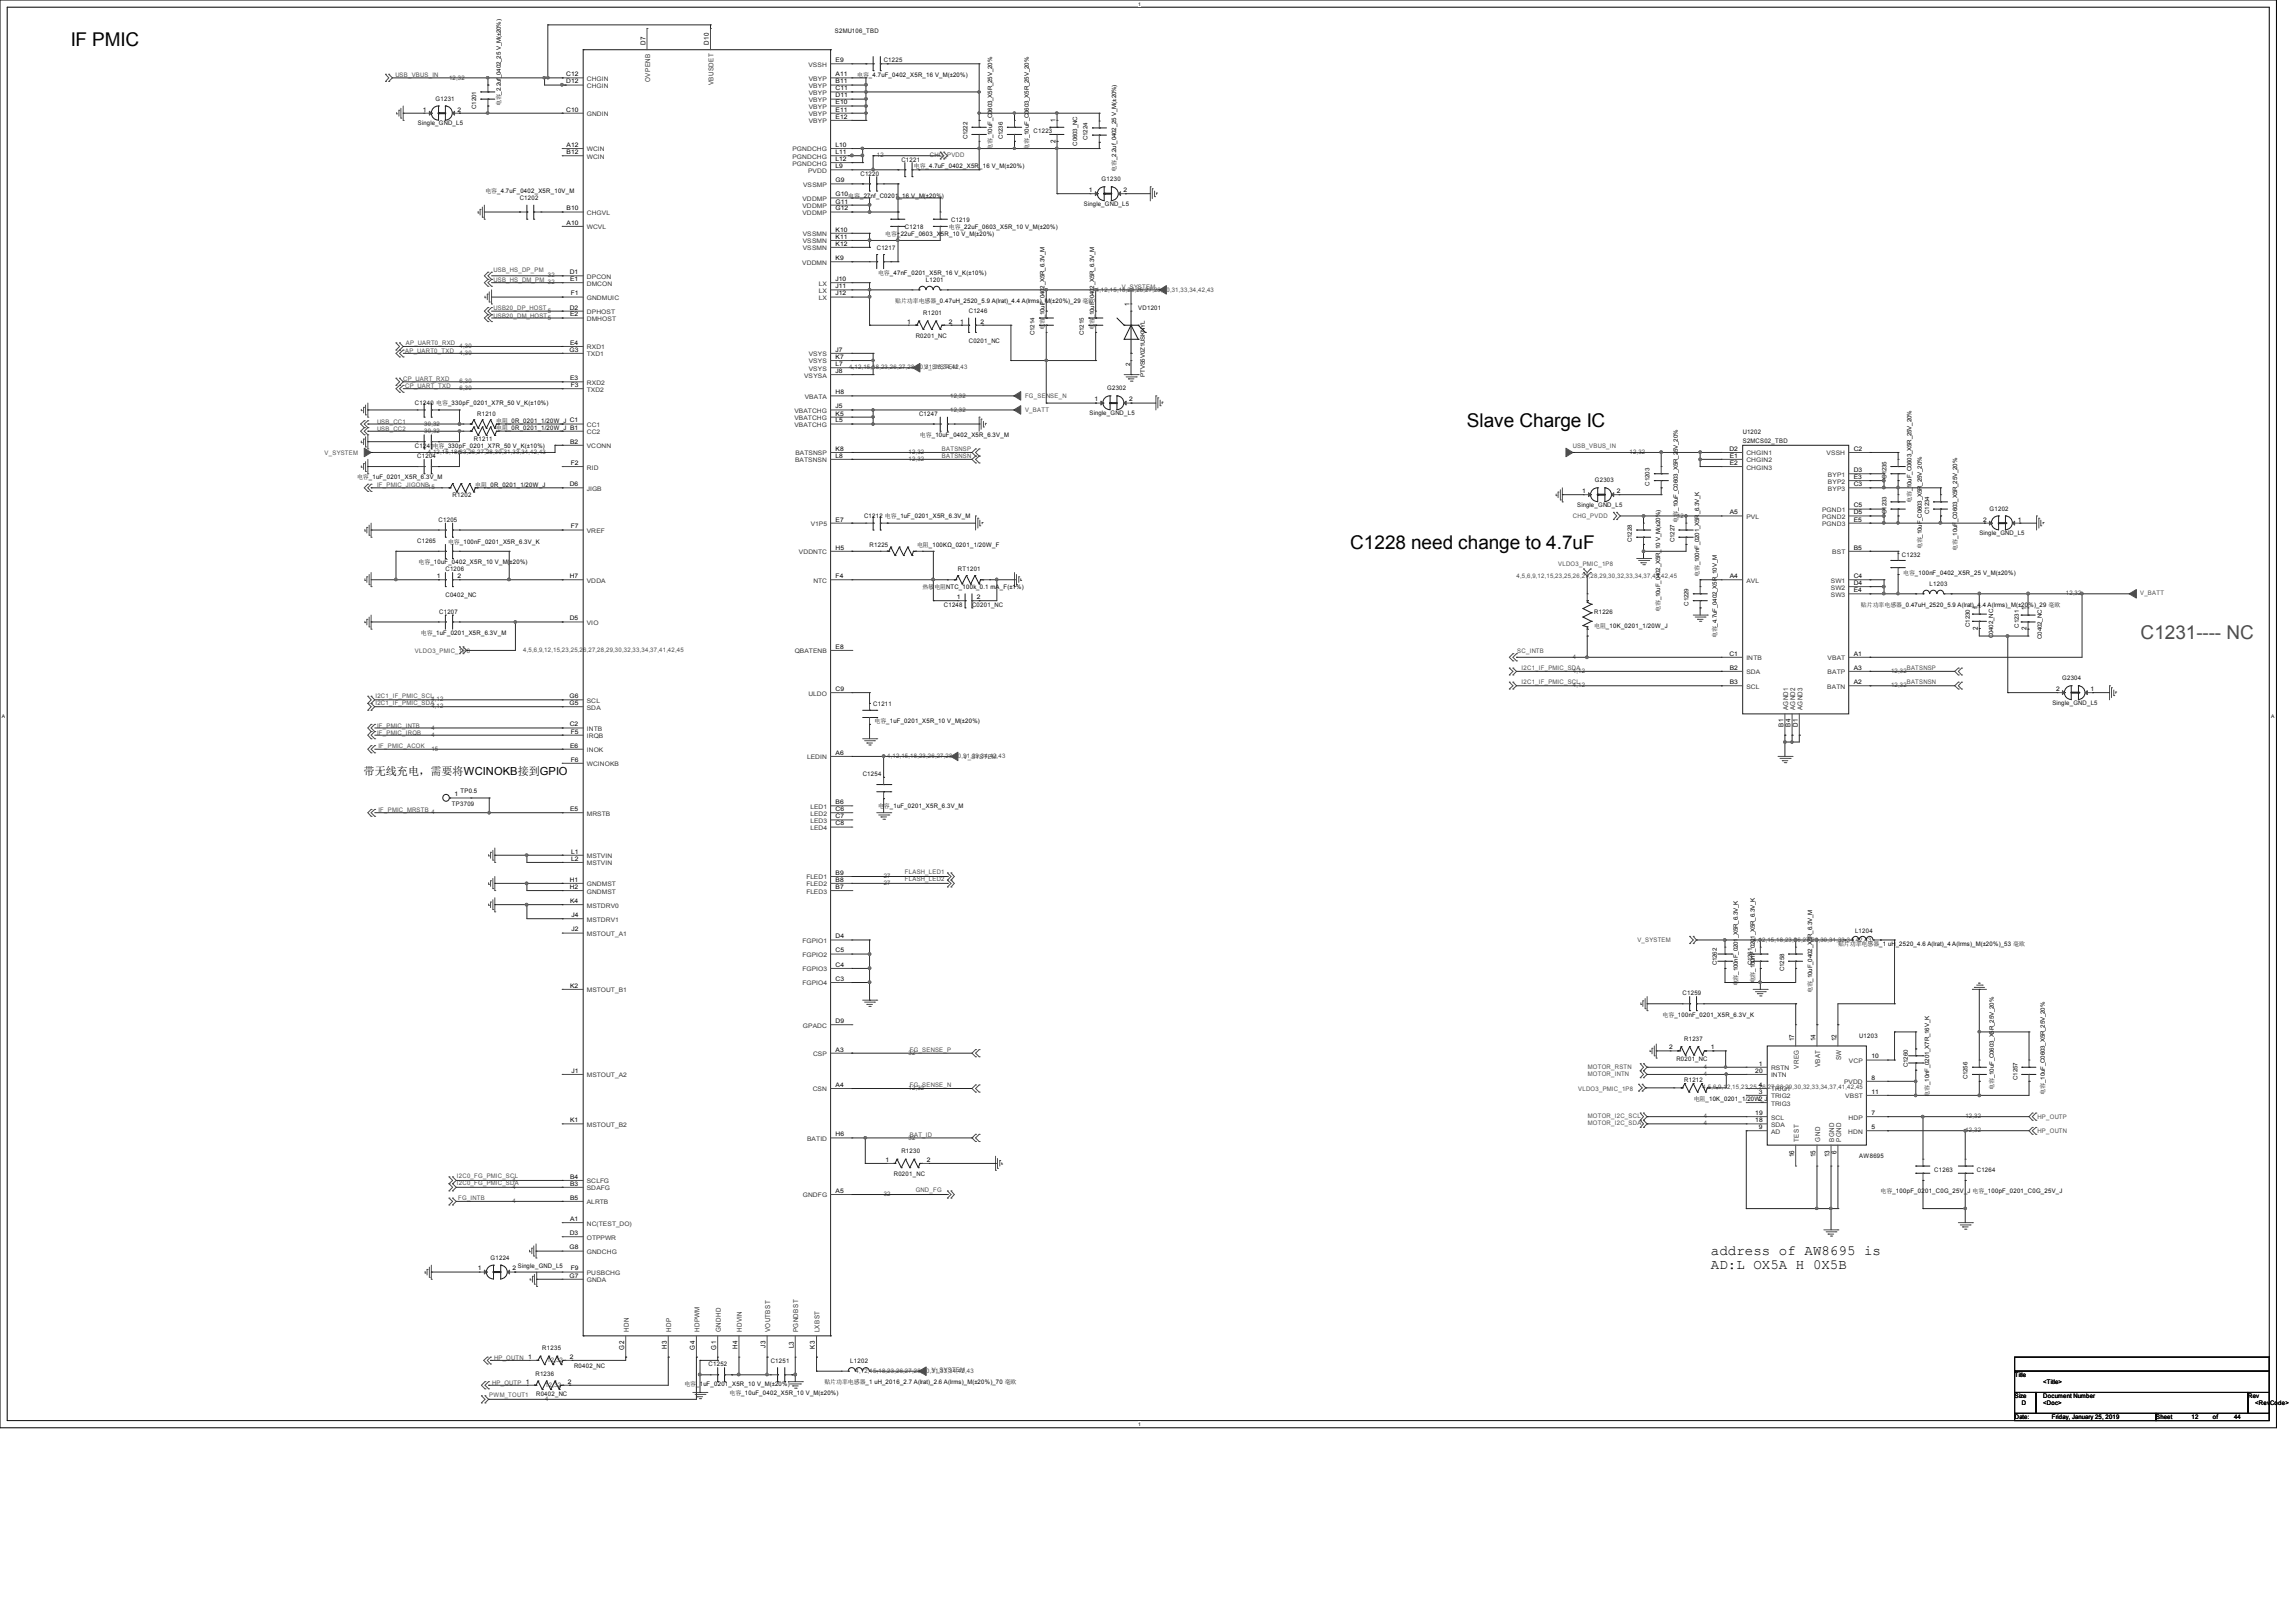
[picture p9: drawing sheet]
<svg xmlns="http://www.w3.org/2000/svg" width="297mm" height="210mm" viewBox="0 0 297 210" stroke-linecap="round" stroke-linejoin="round" font-family="sans-serif">
<defs><g id="words">
<g font-size="2.5">
<text x="9.1" y="5.9">IF PMIC</text>
<text x="189.7" y="55.3">Slave Charge IC</text>
<text x="174.7" y="71">C1228 need change to 4.7uF</text>
</g>
<text font-size="2.5" fill="#4d4d4d" x="276.9" y="82.6">C1231---- NC</text>
<g font-size="1.8">
<text x="221.3" y="162.4">address of AW8695 is</text>
<text x="221.3" y="164.2">AD:L OX5A H 0X5B</text>
</g>
<text font-size="1.4" x="47" y="100.3">带无线充电，需要将WCINOKB接到GPIO</text>
<g font-size=".9">
<text x="83.5" y="5.8" transform="rotate(-90 83.5 5.8)">D7</text>
<text x="91.7" y="5.8" transform="rotate(-90 91.7 5.8)">D10</text>
<text x="136.5" y="15.8" transform="rotate(-90 136.5 15.8)">1</text>
<text x="136.5" y="18.5" transform="rotate(-90 136.5 18.5)">2</text>
<text x="146.1" y="39.6" transform="rotate(-90 146.1 39.6)">1</text>
<text x="255.8" y="81.5" transform="rotate(-90 255.8 81.5)">2</text>
<text x="255.8" y="78.8" transform="rotate(-90 255.8 78.8)">1</text>
<text x="262.2" y="81.6" transform="rotate(-90 262.2 81.6)">2</text>
<text x="262.2" y="79" transform="rotate(-90 262.2 79)">1</text>
<text x="230.7" y="94.1" transform="rotate(-90 230.7 94.1)">B1</text>
<text x="231.6" y="94.1" transform="rotate(-90 231.6 94.1)">B4</text>
<text x="232.6" y="94.1" transform="rotate(-90 232.6 94.1)">D1</text>
<text x="232.1" y="134.7" transform="rotate(-90 232.1 134.7)">17</text>
<text x="234.8" y="134.7" transform="rotate(-90 234.8 134.7)">14</text>
<text x="237.6" y="134.7" transform="rotate(-90 237.6 134.7)">12</text>
<text x="232.1" y="149.7" transform="rotate(-90 232.1 149.7)">16</text>
<text x="234.8" y="149.7" transform="rotate(-90 234.8 149.7)">15</text>
<text x="236.7" y="149.7" transform="rotate(-90 236.7 149.7)">13</text>
<text x="237.6" y="149.3" transform="rotate(-90 237.6 149.3)">6</text>
<text x="80.7" y="174.6" transform="rotate(-90 80.7 174.6)">G2</text>
<text x="86.2" y="174.6" transform="rotate(-90 86.2 174.6)">H3</text>
<text x="89.9" y="174.6" transform="rotate(-90 89.9 174.6)">G4</text>
<text x="92.6" y="174.6" transform="rotate(-90 92.6 174.6)">G1</text>
<text x="95.4" y="174.6" transform="rotate(-90 95.4 174.6)">H4</text>
<text x="99" y="174.4" transform="rotate(-90 99 174.4)">J3</text>
<text x="102.7" y="174.4" transform="rotate(-90 102.7 174.4)">L3</text>
<text x="105.4" y="174.5" transform="rotate(-90 105.4 174.5)">K3</text>
</g>
<g font-size=".9" fill="#343434">
<text x="84.1" y="10.6" transform="rotate(-90 84.1 10.6)">OVPENB</text>
<text x="92.3" y="11" transform="rotate(-90 92.3 11)">VBUSDET</text>
<text x="231.3" y="91.9" transform="rotate(-90 231.3 91.9)">AGND1</text>
<text x="232.2" y="91.9" transform="rotate(-90 232.2 91.9)">AGND2</text>
<text x="233.2" y="91.9" transform="rotate(-90 233.2 91.9)">AGND3</text>
<text x="238.2" y="137.2" transform="rotate(-90 238.2 137.2)">SW</text>
<text x="232.7" y="138.3" transform="rotate(-90 232.7 138.3)">VREG</text>
<text x="235.4" y="138.1" transform="rotate(-90 235.4 138.1)">VBAT</text>
<text x="232.7" y="147.7" transform="rotate(-90 232.7 147.7)">TEST</text>
<text x="235.4" y="147.7" transform="rotate(-90 235.4 147.7)">GND</text>
<text x="237.3" y="147.7" transform="rotate(-90 237.3 147.7)">BGND</text>
<text x="238.2" y="147.7" transform="rotate(-90 238.2 147.7)">PGND</text>
<text x="81.3" y="172.4" transform="rotate(-90 81.3 172.4)">HDN</text>
<text x="86.8" y="172.4" transform="rotate(-90 86.8 172.4)">HDP</text>
<text x="90.5" y="172.4" transform="rotate(-90 90.5 172.4)">HDPWM</text>
<text x="93.2" y="172.4" transform="rotate(-90 93.2 172.4)">GNDHD</text>
<text x="96" y="172.4" transform="rotate(-90 96 172.4)">HDVIN</text>
<text x="99.6" y="172.4" transform="rotate(-90 99.6 172.4)">VOUTBST</text>
<text x="103.3" y="172.4" transform="rotate(-90 103.3 172.4)">PGNDBST</text>
<text x="106" y="172.4" transform="rotate(-90 106 172.4)">LXBST</text>
</g>
<g font-size=".8" fill="#0e0e0e">
<text x="108" y="4.2">S2MU106_TBD</text>
<text x="114.3" y="8.1">C1225</text>
<text x="54.1" y="16.2">Single_GND_L5</text>
<text x="56.3" y="13">G1231</text>
<text x="61.6" y="14.1" transform="rotate(-90 61.6 14.1)">C1201</text>
<text x="133.7" y="17.2">C1223</text>
<text x="111.3" y="22.8">C1220</text>
<text x="116.6" y="20.9">C1221</text>
<text x="125.1" y="18" transform="rotate(-90 125.1 18)">C1222</text>
<text x="129.7" y="18" transform="rotate(-90 129.7 18)">C1236</text>
<text x="139.3" y="18.8" transform="rotate(-90 139.3 18.8)">C0603_NC</text>
<text x="140.7" y="18.1" transform="rotate(-90 140.7 18.1)">C1224</text>
<text x="142.5" y="23.5">G1230</text>
<text x="67.2" y="25.9">C1202</text>
<text x="117.1" y="29.6">C1218</text>
<text x="123" y="28.7">C1219</text>
<text x="140.2" y="26.7">Single_GND_L5</text>
<text x="113.4" y="32.3">C1217</text>
<text x="119.4" y="40.7">R1201</text>
<text x="119.8" y="36.4">L1201</text>
<text x="125.3" y="40.6">C1246</text>
<text x="147.2" y="40.1">VD1201</text>
<text x="118.5" y="43.8">R0201_NC</text>
<text x="125.3" y="44.3">C0201_NC</text>
<text x="133.8" y="43.3" transform="rotate(-90 133.8 43.3)">C1214</text>
<text x="140.2" y="43.3" transform="rotate(-90 140.2 43.3)">C1215</text>
<text x="53.7" y="52.5">C1240 电容_330pF_0201_X7R_50 V_K(±10%)</text>
<text x="61.7" y="53.8">R1210</text>
<text x="118.9" y="53.8">C1247</text>
<text x="140.9" y="53.7">Single_GND_L5</text>
<text x="143.2" y="50.5">G2302</text>
<text x="148.1" y="48.8" transform="rotate(-90 148.1 48.8)">PTVS5V0Z1USKNYL</text>
<text x="53.7" y="57.9">C1241电容_330pF_0201_X7R_50 V_K(±10%)</text>
<text x="54" y="59.3">C1204</text>
<text x="61.3" y="57">R1211</text>
<text x="225.4" y="56.2">U1202</text>
<text x="225.4" y="57.3">S2MCS02_TBD</text>
<text x="58.6" y="64.3">R1202</text>
<text x="204" y="65.6">Single_GND_L5</text>
<text x="206.3" y="62.4">G2303</text>
<text x="213.4" y="62.8" transform="rotate(-90 213.4 62.8)">C1203</text>
<text x="244" y="61.9" transform="rotate(-90 244 61.9)">C1235</text>
<text x="54" y="70.3">C1265</text>
<text x="56.7" y="67.5">C1205</text>
<text x="111.8" y="67.1">C1212 电容_1uF_0201_X5R_6.3V_M</text>
<text x="112.5" y="70.7">R1225</text>
<text x="211.1" y="70.1" transform="rotate(-90 211.1 70.1)">C1228</text>
<text x="216.6" y="70.1" transform="rotate(-90 216.6 70.1)">C1227</text>
<text x="244" y="66.5" transform="rotate(-90 244 66.5)">C1233</text>
<text x="249.5" y="66.5" transform="rotate(-90 249.5 66.5)">C1234</text>
<text x="256" y="69.3">Single_GND_L5</text>
<text x="257.4" y="66.1">G1202</text>
<text x="57.6" y="73.9">C1206</text>
<text x="57.6" y="77.2">C0402_NC</text>
<text x="123.9" y="73.9">RT1201</text>
<text x="246" y="72.1">C1232</text>
<text x="249.6" y="75.8">L1203</text>
<text x="56.8" y="79.5">C1207</text>
<text x="122.1" y="78.5">C1248</text>
<text x="125.7" y="78.5">C0201_NC</text>
<text x="206.2" y="79.4">R1226</text>
<text x="218.4" y="78.4" transform="rotate(-90 218.4 78.4)">C1229</text>
<text x="254.8" y="81.1" transform="rotate(-90 254.8 81.1)">C1230</text>
<text x="257.8" y="82.6" transform="rotate(-90 257.8 82.6)">C0402_NC</text>
<text x="261.1" y="81.2" transform="rotate(-90 261.1 81.2)">C1231</text>
<text x="264.1" y="82.7" transform="rotate(-90 264.1 82.7)">C0402_NC</text>
<text x="266.8" y="88">G2304</text>
<text x="113" y="91.3">C1211</text>
<text x="265.5" y="91.2">Single_GND_L5</text>
<text x="111.6" y="100.5">C1254</text>
<text x="58.5" y="104.3">TP3709</text>
<text x="222.1" y="124.9" transform="rotate(-90 222.1 124.9)">C1262</text>
<text x="226.7" y="124.9" transform="rotate(-90 226.7 124.9)">C1261</text>
<text x="230.8" y="125.6" transform="rotate(-90 230.8 125.6)">C1258</text>
<text x="240" y="120.7">L1204</text>
<text x="217.6" y="128.8">C1259</text>
<text x="216.8" y="137.3">R0201_NC</text>
<text x="217.9" y="134.7">R1237</text>
<text x="240.5" y="134.3">U1203</text>
<text x="217.9" y="140">R1212</text>
<text x="246.8" y="138.1" transform="rotate(-90 246.8 138.1)">C1260</text>
<text x="254.5" y="139.7" transform="rotate(-90 254.5 139.7)">C1256</text>
<text x="261" y="139.7" transform="rotate(-90 261 139.7)">C1257</text>
<text x="116.6" y="149.2">R1230</text>
<text x="240.5" y="149.8">AW8695</text>
<text x="115.6" y="152.2">R0201_NC</text>
<text x="250.2" y="151.6">C1263</text>
<text x="255.7" y="151.6">C1264</text>
<text x="63.5" y="163">G1224</text>
<text x="67" y="164.1">Single_GND_L5</text>
<text x="69.3" y="178.1">R1236</text>
<text x="70.2" y="174.7">R1235</text>
<text x="74.3" y="177">R0402_NC</text>
<text x="91.7" y="176.8">C1252</text>
<text x="99.7" y="176.4">C1251</text>
<text x="110" y="176.4">L1202</text>
<text x="69.3" y="180.6">R0402_NC</text>
</g>
<g font-size=".8" fill="#4d4d4d">
<text x="51.1" y="9.9">USB_VBUS_IN</text>
<text x="58.1" y="10.3">12,32</text>
<text x="113.4" y="20.4">12</text>
<text x="120.3" y="20.4">CHG_PVDD</text>
<text x="63.8" y="35.2">USB_HS_DP_PM</text>
<text x="70.9" y="35.9">32</text>
<text x="63.8" y="36.5">USB_HS_DM_PM</text>
<text x="63.8" y="40.2">USB20_DP_HOST</text>
<text x="63.8" y="41.1">USB20_DM_HOST</text>
<text x="70.9" y="36.8">32</text>
<text x="70.9" y="40.5">5</text>
<text x="70.9" y="41.4">5</text>
<text x="141.7" y="37.7">4,12,15,18,23,26,27,28,30,31,33,34,42,43</text>
<text x="145.1" y="37.3">V_SYSTEM</text>
<text x="52.4" y="45.7">AP_UART0_TXD</text>
<text x="52.5" y="44.7">AP_UART0_RXD</text>
<text x="59.4" y="45.9">4,30</text>
<text x="59.4" y="45">4,30</text>
<text x="109.9" y="47.8">4,12,15,18,23,26,27,28,30,31,33,34,42,43</text>
<text x="119.6" y="47.8">V_SYSTEM</text>
<text x="52.2" y="49.2">CP_UART_RXD</text>
<text x="52.4" y="50.2">CP_UART_TXD</text>
<text x="59.4" y="50.5">6,30</text>
<text x="59.4" y="49.6">6,30</text>
<text x="122.9" y="53.3">12,32</text>
<text x="122.9" y="51.4">12,32</text>
<text x="132.6" y="53.3">V_BATT</text>
<text x="132.6" y="51.5">FG_SENSE_N</text>
<text x="42" y="58.8">V_SYSTEM</text>
<text x="48.8" y="55.8">USB_CC2</text>
<text x="48.8" y="54.8">USB_CC1</text>
<text x="54.9" y="56">30,32</text>
<text x="54.9" y="55.1">30,32</text>
<text x="55.3" y="58.8">4,12,15,18,23,26,27,28,30,31,33,34,42,43</text>
<text x="117.5" y="58.8">12,32</text>
<text x="117.5" y="59.6">12,32</text>
<text x="121.8" y="58.4">BATSNSP</text>
<text x="121.8" y="59.3">BATSNSN</text>
<text x="203.5" y="57.9">USB_VBUS_IN</text>
<text x="210.8" y="58.8">12,32</text>
<text x="48.8" y="63">IF_PMIC_JIGONB</text>
<text x="55.3" y="63.3">15</text>
<text x="203.5" y="67">CHG_PVDD</text>
<text x="216.9" y="67">12</text>
<text x="196.2" y="74.8">4,5,6,9,12,15,23,25,26,27,28,29,30,32,33,34,37,41,42,45</text>
<text x="201.6" y="73.2">VLDO3_PMIC_1P8</text>
<text x="267.2" y="77">12,32</text>
<text x="276.8" y="77">V_BATT</text>
<text x="53.7" y="84.5">VLDO3_PMIC_1P8</text>
<text x="67.7" y="84.4">4,5,6,9,12,15,23,25,26,27,28,29,30,32,33,34,37,41,42,45</text>
<text x="196.3" y="84.5">SC_INTB</text>
<text x="196.8" y="88.6">I2C1_IF_PMIC_SCL</text>
<text x="196.8" y="86.7">I2C1_IF_PMIC_SDA</text>
<text x="203.5" y="85.3">4</text>
<text x="203.5" y="88.9">4,12</text>
<text x="203.5" y="87.1">4,12</text>
<text x="244.6" y="88.9">12,32</text>
<text x="244.6" y="87.1">12,32</text>
<text x="246.6" y="88.6">BATSNSN</text>
<text x="246.6" y="86.7">BATSNSP</text>
<text x="48.6" y="90.3">I2C1_IF_PMIC_SCL</text>
<text x="48.6" y="91.2">I2C1_IF_PMIC_SDA</text>
<text x="48.8" y="94.1">IF_PMIC_INTB</text>
<text x="48.8" y="95">IF_PMIC_IRQB</text>
<text x="55.8" y="90.8">4,12</text>
<text x="55.8" y="91.7">4,12</text>
<text x="55.8" y="94.4">4</text>
<text x="55.8" y="95.3">4</text>
<text x="48.9" y="96.8">IF_PMIC_ACOK</text>
<text x="55.8" y="97.2">15</text>
<text x="114.8" y="98.1">4,12,15,18,23,26,27,28,30,31,33,34,42,43</text>
<text x="124.6" y="98.2">V_SYSTEM</text>
<text x="48.9" y="105.1">IF_PMIC_MRSTB</text>
<text x="55.8" y="105.4">4</text>
<text x="114.3" y="113.6">27</text>
<text x="117.1" y="114">FLASH_LED2</text>
<text x="117.1" y="113.1">FLASH_LED1</text>
<text x="114.3" y="114.5">27</text>
<text x="211.8" y="121.8">V_SYSTEM</text>
<text x="226.8" y="121.8">4,12,15,18,23,26,27,28,30,31,33,34,42,43</text>
<text x="117.5" y="136.5">32</text>
<text x="117.7" y="136.1">FG_SENSE_P</text>
<text x="117.5" y="141.1">12,32</text>
<text x="117.7" y="140.7">FG_SENSE_N</text>
<text x="204.1" y="141.2">VLDO3_PMIC_1P8</text>
<text x="205.4" y="138.3">MOTOR_RSTN</text>
<text x="205.4" y="139.2">MOTOR_INTN</text>
<text x="220.2" y="141">4,5,6,9,12,15,23,25,26,27,28,29,30,32,33,34,37,41,42,45</text>
<text x="220.4" y="138.3">4</text>
<text x="220.4" y="139.2">4</text>
<text x="117.5" y="147.4">32</text>
<text x="117.7" y="147.1">BAT_ID</text>
<text x="205.4" y="144.7">MOTOR_I2C_SCL</text>
<text x="205.4" y="145.6">MOTOR_I2C_SDA</text>
<text x="220.4" y="144.7">4</text>
<text x="220.4" y="145.6">4</text>
<text x="254.2" y="144.7">12,32</text>
<text x="254.2" y="146.5">12,32</text>
<text x="263.6" y="144.8">HP_OUTP</text>
<text x="263.6" y="146.6">HP_OUTN</text>
<text x="59.1" y="152.5">I2C0_FG_PMIC_SCL</text>
<text x="59.1" y="153.4">I2C0_FG_PMIC_SDA</text>
<text x="59.3" y="155.2">FG_INTB</text>
<text x="66.3" y="153">4</text>
<text x="66.3" y="153.8">4</text>
<text x="66.3" y="155.7">4</text>
<text x="114.3" y="154.8">32</text>
<text x="118.5" y="154.2">GND_FG</text>
<text x="63.7" y="179.2">HP_OUTP</text>
<text x="63.9" y="176">HP_OUTN</text>
<text x="70.5" y="179.5">12,32</text>
<text x="70.8" y="176.2">12,32</text>
<text x="110.7" y="177.6">4,12,15,18,23,26,27,28,30,31,33,34,42,43</text>
<text x="120.5" y="177.5">V_SYSTEM</text>
<text x="63.3" y="180.8">PWM_TOUT1</text>
<text x="70.5" y="181.3">4</text>
</g>
<g font-size=".8">
<text x="73.2" y="10.8">D12</text>
<text x="73.2" y="9.9">C12</text>
<text x="108.1" y="8">E9</text>
<text x="108.1" y="9.9">A11</text>
<text x="108.1" y="10.8">B11</text>
<text x="108.1" y="11.7">C11</text>
<text x="110.9" y="9.9">电容_4.7uF_0402_X5R_16 V_M(±20%)</text>
<text x="54.7" y="14.4">1</text>
<text x="59.2" y="14.4">2</text>
<text x="64.8" y="13.8" transform="rotate(-90 64.8 13.8)">电容_2.2uf_0402_25 V_M(±20%)</text>
<text x="73.2" y="14.4">C10</text>
<text x="108.1" y="14.4">E11</text>
<text x="108.1" y="12.6">D11</text>
<text x="108.1" y="15.4">E12</text>
<text x="108.1" y="13.5">E10</text>
<text x="73.3" y="19">A12</text>
<text x="73.3" y="19.9">B12</text>
<text x="108.1" y="21.8">L9</text>
<text x="108.1" y="19">L10</text>
<text x="108.1" y="19.9">L11</text>
<text x="108.1" y="20.8">L12</text>
<text x="108.1" y="23.6">G9</text>
<text x="118.2" y="21.8">电容_4.7uF_0402_X5R_16 V_M(±20%)</text>
<text x="128.4" y="19.4" transform="rotate(-90 128.4 19.4)">电容_10uF_C0603_X5R_25V_20%</text>
<text x="133.1" y="19.4" transform="rotate(-90 133.1 19.4)">电容_10uF_C0603_X5R_25V_20%</text>
<text x="144.4" y="22.2" transform="rotate(-90 144.4 22.2)">电容_2.2uf_0402_25 V_M(±20%)</text>
<text x="62.8" y="25">电容_4.7uF_0402_X5R_10V_M</text>
<text x="73.3" y="27.2">B10</text>
<text x="73.3" y="29.1">A10</text>
<text x="108.1" y="25.4">G10电容_27nf_C0201_16 V_M(±20%)</text>
<text x="108.1" y="26.3">G11</text>
<text x="108.1" y="27.2">G12</text>
<text x="108.1" y="30">K10</text>
<text x="122.7" y="29.6">电容_22uF_0603_X5R_10 V_M(±20%)</text>
<text x="140.9" y="24.8">1</text>
<text x="145.3" y="24.8">2</text>
<text x="73.7" y="35.5">D1</text>
<text x="108.1" y="30.9">K11</text>
<text x="108.1" y="31.8">K12</text>
<text x="108.1" y="33.7">K9</text>
<text x="113.6" y="35.6">电容_47nF_0201_X5R_16 V_K(±10%)</text>
<text x="114.5" y="30.5">电容_22uF_0603_X5R_10 V_M(±20%)</text>
<text x="73.7" y="40">D2</text>
<text x="73.8" y="40.9">E2</text>
<text x="73.8" y="36.4">E1</text>
<text x="73.8" y="38.2">F1</text>
<text x="108.1" y="36.4">J10</text>
<text x="108.1" y="37.3">J11</text>
<text x="108.1" y="38.2">J12</text>
<text x="115.8" y="39.2">贴片功率电感器_0.47uH_2520_5.9 A(lrat)_4.4 A(lrms)_M(±20%)_29 毫欧</text>
<text x="117.4" y="41.9">1</text>
<text x="122.7" y="41.9">2</text>
<text x="124.2" y="41.9">1</text>
<text x="126.8" y="41.9">2</text>
<text x="73.7" y="45.5">G3</text>
<text x="73.8" y="44.6">E4</text>
<text x="108.1" y="45.5">J7</text>
<text x="108.1" y="46.4">K7</text>
<text x="108.1" y="47.4">L7</text>
<text x="135.1" y="42.7" transform="rotate(-90 135.1 42.7)">电容_10uF_0402_X5R_6.3V_M</text>
<text x="141.5" y="42.7" transform="rotate(-90 141.5 42.7)">电容_10uF_0402_X5R_6.3V_M</text>
<text x="146.2" y="47.4" transform="rotate(-90 146.2 47.4)">2</text>
<text x="73.8" y="49.2">E3</text>
<text x="73.8" y="50.1">F3</text>
<text x="108.1" y="48.3">J8</text>
<text x="108.1" y="51">H8</text>
<text x="108.1" y="52.8">J5</text>
<text x="108.1" y="53.8">K5</text>
<text x="141.6" y="51.9">1</text>
<text x="146.1" y="51.9">2</text>
<text x="64.2" y="54.7">电阻_0R_0201_1/20W_J C1</text>
<text x="64.2" y="55.6">电阻_0R_0201_1/20W_J B1</text>
<text x="73.8" y="57.4">B2</text>
<text x="108.1" y="58.3">K8</text>
<text x="108.1" y="54.7">L5</text>
<text x="108.1" y="59.2">L8</text>
<text x="119" y="56.6">电容_10uF_0402_X5R_6.3V_M</text>
<text x="223.7" y="58.3">D2</text>
<text x="223.8" y="59.2">E1</text>
<text x="239.8" y="58.3">C2</text>
<text x="46.2" y="61.9">电容_1uF_0201_X5R_6.3V_M</text>
<text x="61.5" y="62.9">电阻_0R_0201_1/20W_J</text>
<text x="73.7" y="62.9">D6</text>
<text x="73.8" y="60.2">F2</text>
<text x="204.7" y="63.8">1</text>
<text x="209.2" y="63.8">2</text>
<text x="223.8" y="60.2">E2</text>
<text x="239.8" y="62.9">C3</text>
<text x="239.8" y="61.1">D3</text>
<text x="239.8" y="62">E3</text>
<text x="239.8" y="65.7">C5</text>
<text x="247.2" y="65.1" transform="rotate(-90 247.2 65.1)">电容_10uF_C0603_X5R_25V_20%</text>
<text x="58" y="70.4">电容_100nF_0201_X5R_6.3V_K</text>
<text x="73.8" y="68.4">F7</text>
<text x="108.1" y="67.5">E7</text>
<text x="108.1" y="71.1">H5</text>
<text x="118.6" y="70.7">电阻_100KΩ_0201_1/20W_F</text>
<text x="217.1" y="67.6" transform="rotate(-90 217.1 67.6)">电容_10uF_C0603_X5R_25V_20%</text>
<text x="223.8" y="66.5">A5</text>
<text x="239.8" y="71.1">B5</text>
<text x="239.8" y="66.5">D5</text>
<text x="239.8" y="67.5">E5</text>
<text x="248.6" y="71.1" transform="rotate(-90 248.6 71.1)">电容_10uF_C0603_X5R_25V_20%</text>
<text x="253.2" y="71.2" transform="rotate(-90 253.2 71.2)">电容_10uF_C0603_X5R_25V_20%</text>
<text x="256.5" y="67.5">2</text>
<text x="261" y="67.5">1</text>
<text x="54.1" y="73">电容_10uF_0402_X5R_10 V_M(±20%)</text>
<text x="56.5" y="74.8">1</text>
<text x="59.2" y="74.8">2</text>
<text x="73.7" y="74.8">H7</text>
<text x="108.1" y="74.8">F4</text>
<text x="119.3" y="76.2">热敏电阻NTC_100k_0.1 mA_F(±1%)</text>
<text x="123.8" y="77.5">1</text>
<text x="126.4" y="77.5">2</text>
<text x="219.8" y="74.7" transform="rotate(-90 219.8 74.7)">电容_100nF_0201_X5R_6.3V_K</text>
<text x="223.8" y="74.8">A4</text>
<text x="239.8" y="74.8">C4</text>
<text x="239.8" y="75.7">D4</text>
<text x="239.8" y="76.6">E4</text>
<text x="246.2" y="74.4">电容_100nF_0402_X5R_25 V_M(±20%)</text>
<text x="54.4" y="82.2">电容_1uF_0201_X5R_6.3V_M</text>
<text x="73.7" y="80.3">D5</text>
<text x="108.1" y="83.9">E8</text>
<text x="206.2" y="81.2">电阻_10K_0201_1/20W_J</text>
<text x="214.8" y="79.2" transform="rotate(-90 214.8 79.2)">电容_10uF_0402_X5R_10 V_M(±20%)</text>
<text x="222.1" y="82.6" transform="rotate(-90 222.1 82.6)">电容_4.7uF_0402_X5R_10V_M</text>
<text x="240.7" y="78.5">贴片功率电感器_0.47uH_2520_5.9 A(lrat)_4.4 A(lrms)_M(±20%)_29 毫欧</text>
<text x="108.1" y="89.4">C9</text>
<text x="223.7" y="84.8">C1</text>
<text x="223.8" y="86.7">B2</text>
<text x="223.8" y="88.5">B3</text>
<text x="239.8" y="88.5">A2</text>
<text x="239.8" y="84.8">A1</text>
<text x="239.8" y="86.7">A3</text>
<text x="266" y="89.4">2</text>
<text x="270.4" y="89.4">1</text>
<text x="73.7" y="90.3">G6</text>
<text x="73.7" y="91.2">G5</text>
<text x="73.7" y="94">C2</text>
<text x="73.8" y="94.9">F5</text>
<text x="113.1" y="93.6">电容_1uF_0201_X5R_10 V_M(±20%)</text>
<text x="73.8" y="96.7">E6</text>
<text x="73.8" y="98.6">F6</text>
<text x="108.1" y="97.7">A6</text>
<text x="58.8" y="103">1</text>
<text x="59.6" y="102.7">TP0.5</text>
<text x="73.8" y="104.9">E5</text>
<text x="108.1" y="104.1">B6</text>
<text x="108.1" y="104.9">C6</text>
<text x="108.1" y="105.9">C7</text>
<text x="108.1" y="106.8">C8</text>
<text x="113.6" y="104.6">电容_1uF_0201_X5R_6.3V_M</text>
<text x="73.9" y="110.4">L1</text>
<text x="73.9" y="111.4">L2</text>
<text x="108.1" y="113.2">B9</text>
<text x="73.7" y="114.1">H1</text>
<text x="73.7" y="115">H2</text>
<text x="73.8" y="116.8">K4</text>
<text x="73.9" y="118.7">J4</text>
<text x="108.1" y="114.1">B8</text>
<text x="108.1" y="115">B7</text>
<text x="73.9" y="120.5">J2</text>
<text x="108.1" y="121.4">D4</text>
<text x="108.1" y="123.2">C5</text>
<text x="108.1" y="125.1">C4</text>
<text x="237.8" y="122.4">贴片功率电感器_1 uH_2520_4.6 A(lrat)_4 A(lrms)_M(±20%)_53 毫欧</text>
<text x="73.8" y="127.8">K2</text>
<text x="108.1" y="126.9">C3</text>
<text x="215.1" y="131.5">电容_100nF_0201_X5R_6.3V_K</text>
<text x="224.8" y="127.6" transform="rotate(-90 224.8 127.6)">电容_100nF_0201_X5R_6.3V_K</text>
<text x="227" y="127.3" transform="rotate(-90 227 127.3)">电容_100nF_0201_X5R_6.3V_K</text>
<text x="234.4" y="128.5" transform="rotate(-90 234.4 128.5)">电容_10uF_0402_X5R_6.3V_M</text>
<text x="108.1" y="136.1">A3</text>
<text x="108.1" y="132.4">D9</text>
<text x="215.9" y="135.8">2</text>
<text x="221.3" y="135.8">1</text>
<text x="227.5" y="137.9">1</text>
<text x="242.1" y="136.9">10</text>
<text x="73.9" y="138.8">J1</text>
<text x="108.1" y="140.6">A4</text>
<text x="219.1" y="142.4">电阻_10K_0201_1/20W_J</text>
<text x="227.1" y="138.8">20</text>
<text x="227.5" y="140.6">4</text>
<text x="227.5" y="141.5">3</text>
<text x="227.5" y="142.5">2</text>
<text x="242.1" y="139.7">8</text>
<text x="242.1" y="141.5">11</text>
<text x="249.5" y="141.9" transform="rotate(-90 249.5 141.9)">电容_10nF_0201_X7R_16V_K</text>
<text x="257.9" y="141" transform="rotate(-90 257.9 141)">电容_10uF_C0603_X5R_25V_20%</text>
<text x="264.5" y="141.6" transform="rotate(-90 264.5 141.6)">电容_10uF_C0603_X5R_25V_20%</text>
<text x="73.8" y="145.2">K1</text>
<text x="108.1" y="147">H6</text>
<text x="227.1" y="144.3">19</text>
<text x="227.1" y="145.2">18</text>
<text x="227.5" y="146.1">9</text>
<text x="242.1" y="146.1">5</text>
<text x="242.1" y="144.3">7</text>
<text x="73.8" y="152.5">B4</text>
<text x="73.8" y="153.4">B3</text>
<text x="73.8" y="155.2">B5</text>
<text x="108.1" y="154.3">A5</text>
<text x="114.5" y="150.3">1</text>
<text x="119.9" y="150.3">2</text>
<text x="243.3" y="154.4">电容_100pF_0201_C0G_25V_J 电容_100pF_0201_C0G_25V_J</text>
<text x="73.7" y="161.7">G8</text>
<text x="73.7" y="159.8">D3</text>
<text x="73.8" y="158">A1</text>
<text x="61.8" y="164.4">1</text>
<text x="66.3" y="164.4">2</text>
<text x="73.7" y="165.3">G7</text>
<text x="73.8" y="164.4">F9</text>
<text x="68" y="179">1</text>
<text x="68.3" y="175.8">1</text>
<text x="73.5" y="179">2</text>
<text x="73.7" y="175.8">2</text>
<text x="88.5" y="179.3">电容_1uF_0201_X5R_10 V_M(±20%)</text>
<text x="106.6" y="179.1">贴片功率电感器_1 uH_2016_2.7 A(lrat)_2.6 A(lrms)_M(±20%)_70 毫欧</text>
<text x="260.6" y="178.2">Title</text>
<text x="264.3" y="179.1">&lt;Title&gt;</text>
<text x="94.4" y="180.5">电容_10uF_0402_X5R_10 V_M(±20%)</text>
<text x="260.6" y="180.9">Size</text>
<text x="260.6" y="183.6">Date:</text>
<text x="261.6" y="181.8">D</text>
<text x="264.3" y="180.9">Document Number</text>
<text x="264.3" y="181.8">&lt;Doc&gt;</text>
<text x="265.4" y="183.6">Friday, January 25, 2019</text>
<text x="278.9" y="183.6">Sheet</text>
<text x="283.5" y="183.6">12</text>
<text x="286.2" y="183.6">of</text>
<text x="289" y="183.6">44</text>
<text x="290.8" y="180.9">Rev</text>
<text x="291.7" y="181.8">&lt;RevCode&gt;</text>
</g>
<g font-size=".8" fill="#343434">
<text x="75.9" y="11.4">CHGIN</text>
<text x="75.9" y="10.5">CHGIN</text>
<text x="104.6" y="8.6">VSSH</text>
<text x="104.6" y="10.5">VBYP</text>
<text x="104.6" y="11.4">VBYP</text>
<text x="75.9" y="15">GNDIN</text>
<text x="104.6" y="15">VBYP</text>
<text x="104.6" y="13.2">VBYP</text>
<text x="104.6" y="16">VBYP</text>
<text x="104.6" y="12.3">VBYP</text>
<text x="104.6" y="14.1">VBYP</text>
<text x="75.9" y="19.6">WCIN</text>
<text x="75.9" y="20.5">WCIN</text>
<text x="102.5" y="19.6">PGNDCHG</text>
<text x="102.5" y="20.5">PGNDCHG</text>
<text x="102.5" y="21.4">PGNDCHG</text>
<text x="104.5" y="22.4">PVDD</text>
<text x="75.9" y="29.7">WCVL</text>
<text x="75.9" y="27.8">CHGVL</text>
<text x="103.8" y="26">VDDMP</text>
<text x="103.8" y="26.9">VDDMP</text>
<text x="103.8" y="27.8">VDDMP</text>
<text x="103.9" y="24.2">VSSMP</text>
<text x="103.8" y="34.2">VDDMN</text>
<text x="103.9" y="30.6">VSSMN</text>
<text x="103.9" y="31.5">VSSMN</text>
<text x="103.9" y="32.4">VSSMN</text>
<text x="75.9" y="36.1">DPCON</text>
<text x="75.9" y="37">DMCON</text>
<text x="75.9" y="40.6">DPHOST</text>
<text x="75.9" y="41.5">DMHOST</text>
<text x="75.9" y="38.8">GNDMUIC</text>
<text x="105.9" y="37">LX</text>
<text x="105.9" y="37.9">LX</text>
<text x="105.9" y="38.8">LX</text>
<text x="75.9" y="45.2">RXD1</text>
<text x="75.9" y="46.1">TXD1</text>
<text x="104.6" y="46.1">VSYS</text>
<text x="104.6" y="47">VSYS</text>
<text x="104.6" y="48">VSYS</text>
<text x="75.9" y="49.8">RXD2</text>
<text x="75.9" y="50.7">TXD2</text>
<text x="102.8" y="53.4">VBATCHG</text>
<text x="104" y="48.9">VSYSA</text>
<text x="104.1" y="51.6">VBATA</text>
<text x="75.9" y="55.2">CC1</text>
<text x="75.9" y="56.2">CC2</text>
<text x="75.9" y="58">VCONN</text>
<text x="102.8" y="54.4">VBATCHG</text>
<text x="102.8" y="55.2">VBATCHG</text>
<text x="102.8" y="59.8">BATSNSN</text>
<text x="102.9" y="58.9">BATSNSP</text>
<text x="225.9" y="58.9">CHGIN1</text>
<text x="225.9" y="59.8">CHGIN2</text>
<text x="236.3" y="58.9">VSSH</text>
<text x="75.9" y="60.7">RID</text>
<text x="75.9" y="63.5">JIGB</text>
<text x="225.9" y="60.7">CHGIN3</text>
<text x="236.5" y="63.5">BYP3</text>
<text x="236.5" y="61.7">BYP1</text>
<text x="236.5" y="62.6">BYP2</text>
<text x="75.9" y="69">VREF</text>
<text x="103.3" y="71.7">VDDNTC</text>
<text x="104.9" y="68.1">V1P5</text>
<text x="225.9" y="67.1">PVL</text>
<text x="235.7" y="66.3">PGND1</text>
<text x="235.7" y="67.1">PGND2</text>
<text x="235.7" y="68.1">PGND3</text>
<text x="237" y="71.7">BST</text>
<text x="75.9" y="75.4">VDDA</text>
<text x="105.2" y="75.4">NTC</text>
<text x="225.9" y="75.4">AVL</text>
<text x="236.8" y="75.4">SW1</text>
<text x="236.8" y="76.3">SW2</text>
<text x="236.8" y="77.2">SW3</text>
<text x="75.9" y="80.9">VIO</text>
<text x="102.8" y="84.5">QBATENB</text>
<text x="225.9" y="87.2">SDA</text>
<text x="225.9" y="89.1">SCL</text>
<text x="225.9" y="85.4">INTB</text>
<text x="236.4" y="89.1">BATN</text>
<text x="236.4" y="85.4">VBAT</text>
<text x="236.4" y="87.2">BATP</text>
<text x="75.9" y="95.5">IRQB</text>
<text x="75.9" y="90.9">SCL</text>
<text x="75.9" y="91.8">SDA</text>
<text x="75.9" y="94.6">INTB</text>
<text x="104.6" y="90">ULDO</text>
<text x="75.9" y="97.3">INOK</text>
<text x="75.9" y="99.1">WCINOKB</text>
<text x="104.4" y="98.3">LEDIN</text>
<text x="75.9" y="105.5">MRSTB</text>
<text x="104.8" y="104.6">LED1</text>
<text x="104.8" y="105.5">LED2</text>
<text x="104.8" y="106.5">LED3</text>
<text x="104.8" y="107.4">LED4</text>
<text x="75.9" y="111">MSTVIN</text>
<text x="75.9" y="112">MSTVIN</text>
<text x="104.3" y="113.8">FLED1</text>
<text x="75.9" y="114.7">GNDMST</text>
<text x="75.9" y="115.6">GNDMST</text>
<text x="75.9" y="117.4">MSTDRV0</text>
<text x="75.9" y="119.3">MSTDRV1</text>
<text x="104.3" y="114.7">FLED2</text>
<text x="104.3" y="115.6">FLED3</text>
<text x="75.9" y="121.1">MSTOUT_A1</text>
<text x="103.8" y="122">FGPIO1</text>
<text x="103.8" y="123.8">FGPIO2</text>
<text x="103.8" y="125.7">FGPIO3</text>
<text x="75.9" y="128.4">MSTOUT_B1</text>
<text x="103.8" y="127.5">FGPIO4</text>
<text x="103.9" y="133">GPADC</text>
<text x="105.2" y="136.7">CSP</text>
<text x="239.2" y="137.5">VCP</text>
<text x="75.9" y="139.4">MSTOUT_A2</text>
<text x="105.1" y="141.2">CSN</text>
<text x="229.1" y="138.5">RSTN</text>
<text x="229.1" y="139.4">INTN</text>
<text x="229.1" y="141.2">TRIG1</text>
<text x="229.1" y="142.1">TRIG2</text>
<text x="229.1" y="143">TRIG3</text>
<text x="238.5" y="140.3">PVDD</text>
<text x="238.7" y="142.1">VBST</text>
<text x="75.9" y="145.8">MSTOUT_B2</text>
<text x="104.4" y="147.6">BATID</text>
<text x="229.1" y="144.9">SCL</text>
<text x="229.1" y="145.8">SDA</text>
<text x="229.1" y="146.7">AD</text>
<text x="239.1" y="146.7">HDN</text>
<text x="239.1" y="144.9">HDP</text>
<text x="75.9" y="153.1">SCLFG</text>
<text x="75.9" y="154">SDAFG</text>
<text x="75.9" y="155.8">ALRTB</text>
<text x="103.9" y="154.9">GNDFG</text>
<text x="75.9" y="158.6">NC(TEST_DO)</text>
<text x="75.9" y="160.4">OTPPWR</text>
<text x="75.9" y="162.3">GNDCHG</text>
<text x="75.9" y="165.9">GNDA</text>
<text x="75.9" y="165">PUSBCHG</text>
</g>
<g font-size=".6">
<text x="147.2" y=".7">1</text>
<text x=".3" y="93">A</text>
<text x="293.8" y="93">A</text>
<text x="147.2" y="184.5">1</text>
</g>
</g></defs>
<path d="M0 0h294.5v184.7h-294.5zM.9 .9h292.6v182.9h-292.6z" fill="none" stroke="#000" stroke-width=".13"/>
<g fill="#fff">
<path d="M147.2 .1h.4v.7h-.4z"/>
<path d="M147.2 183.9h.4v.8h-.4z"/>
<path d="M.3 92.4h.3v.7h-.3z"/>
<path d="M293.8 92.4h.4v.7h-.4z"/>
</g>
<g fill="none" stroke="#4d4d4d" stroke-width=".13">
<path d="M49.9 9.6l.4 .5-.4 .4M49.9 10.5h.1M49.9 9.6h.1M50.3 9.6h.1M50.3 10.5h.1M50.3 9.6l.5 .5-.5 .4M51.3 14.7h.1M51.3 14.6v.1M51.6 14.3h.1M51.6 14.3v.7M51.9 15.3h.1M51.9 14v1.3"/>
<path d="M52.2 15.6h.1M52.2 13.7v1.9M54.9 14.6h.9M54.9 14.6h.1M58.5 14.6h.9M59.4 14.6h.1M63.1 11h.1M63.1 13.7h.1M63.1 11v.9M63.1 12.8v.9M72.7 14.6h2.7M72.7 19.2h2.7"/>
<path d="M72.7 11h2.7M72.7 10.1h2.7M72.7 11h.1M72.7 19.2h.1M72.7 14.6h.1M72.7 10.1h.1M83.7 3.7h.1M83.7 3.7v2.7M91.9 3.7h.1M91.9 3.7v2.7M107.4 8.3h2.8M107.4 14.6h2.8"/>
<path d="M107.4 19.2h2.8M107.4 11h2.8M107.4 12.8h2.8M107.4 10.1h2.8M107.4 15.6h2.8M107.4 11.9h2.8M107.4 13.7h2.8M110.2 19.2h.1M110.2 14.6h.1M110.2 12.8h.1M110.2 8.3h.1M110.2 15.6h.1"/>
<path d="M110.2 10.1h.1M110.2 11h.1M110.2 11.9h.1M110.2 13.7h.1M112 8.3h.1M112 8.3h.9M113.9 8.3h.9M114.8 8.3h.1M121.6 19.7l.5 .5-.5 .4M121.6 19.7h.1M122.1 19.7h.1M122.1 19.7l.5 .5-.5 .4"/>
<path d="M126.7 15.6h.1M126.7 18.3h.1M126.7 15.6v.9M126.7 17.4v.9M131.2 15.6h.1M131.2 18.3h.1M131.2 15.6v.9M131.2 17.4v.9M136.7 15.6h.1M136.7 18.3h.1M136.7 15.6v.9M136.7 17.4v.9"/>
<path d="M142.2 15.7h.1M142.2 18.4h.1M142.2 15.7v.9M142.2 17.5v.9M61.8 27.6h.1M61.8 27.3v.3M62.1 27.1h.1M62.1 27.1v.7M62.4 28.1h.1M62.4 26.8v1.3M62.7 28.4h.1M62.7 26.5v1.9"/>
<path d="M62.7 38.5h.1M62.7 38.3v.2M63 38.1h.1M63 38.1v.7M63.1 35.2h.1M63.1 36.2h.1M63.1 37h.1M63.1 39.8h.1M63.1 35.2l-.4 .5 .4 .5M63.1 36.2l-.4 .4 .4 .4M63.1 39.8l-.4 .5 .4 .4M63.3 39.1h.1"/>
<path d="M63.3 37.8v1.3M63.6 35.2l-.5 .5 .5 .5M63.6 36.2l-.5 .4 .5 .4M63.6 39.8l-.5 .5 .5 .4M63.6 39.3h.1M63.6 35.2h.1M63.6 36.2h.1M63.6 37h.1M63.6 39.8h.1M63.6 37.5v1.8M67.2 27.4h1M67.2 27.4h.1"/>
<path d="M69 27.4h1M70 27.4h.1M72.7 35.7h2.7M72.7 36.6h2.7M72.7 29.3h2.7M72.7 20.2h2.7M72.7 27.4h2.7M72.7 38.4h2.7M72.7 35.7h.1M72.7 36.6h.1M72.7 29.3h.1M72.7 20.2h.1"/>
<path d="M72.7 38.4h.1M72.7 27.4h.1M107.4 33.9h2.8M107.4 23.8h2.8M107.4 22h2.8M107.4 37.5h2.8M107.4 25.6h2.8M107.4 36.6h2.8M107.4 20.2h2.8M107.4 21h2.8M107.4 26.5h2.8M107.4 27.4h2.8"/>
<path d="M107.4 30.2h2.8M107.4 31.1h2.8M107.4 32h2.8M107.4 38.4h2.8M110.2 25.6h.1M110.2 20.2h.1M110.2 21h.1M110.2 26.5h.1M110.2 27.4h.1M110.2 30.2h.1M110.2 31.1h.1M110.2 32h.1"/>
<path d="M110.2 36.6h.1M110.2 37.5h.1M110.2 22h.1M110.2 23.8h.1M110.2 33.9h.1M110.2 38.4h.1M111.6 23.8h.9M111.6 23.8h.1M112.5 33.9h.1M112.5 33.9h.9M113.4 23.8h.9M114.3 23.8h.1"/>
<path d="M114.3 33.9h.9M115.2 33.9h.1M116.2 22h.9M116.2 27.4h.1M116.2 30.2h.1M116.2 22h.1M116.2 27.4v1M116.2 29.3v.9M118 37.5h.9M118 37.5h.1M118 22h.9M118.9 22h.1"/>
<path d="M121.6 20.6h.1M121.6 27.4h.1M121.6 30.2h.1M121.6 37.5h1M121.6 27.4v1M121.6 29.3v.9M122.1 20.6h.1M122.6 37.5h.1M141 25.1h.9M141 25.1h.1M144.7 25.1h.9M145.6 25.1h.1"/>
<path d="M146.3 39.3h.1M146.3 39.3v1M148.8 24.2h.1M148.8 24.2v1.8M149.1 24.4h.1M149.1 24.4v1.3M149.4 25.4h.1M149.4 24.7v.7M149.6 25h.1M149.6 25v.1M46.7 53.1h.1M46.7 57.3h.1"/>
<path d="M46.7 53v.1M46.7 57.1v.2M47 60h.1M47 52.7h.1M47 56.8h.1M47 52.7v.7M47 56.8v.7M47 60v.7M47.1 55.3h.1M47.1 56.3h.1M47.1 54.4h.1M47.1 55.3l-.4 .5 .4 .5"/>
<path d="M47.1 54.4l-.4 .5 .4 .4M47.3 53.7h.1M47.3 57.8h.1M47.3 52.4v1.3M47.3 56.5v1.3M47.3 59.7v1.3M47.6 55.3l-.5 .5 .5 .5M47.6 54.4l-.5 .5 .5 .4M47.6 54h.1M47.6 58.1h.1M47.6 55.3h.1M47.6 56.3h.1"/>
<path d="M47.6 54.4h.1M47.6 52.2v1.8M47.6 56.3v1.8M47.6 59.4v1.9M51.2 49.9h.1M51.2 48.9h.1M51.2 45.3h.1M51.2 44.4h.1M51.2 48.9l.5 .5-.5 .5M51.2 44.4l.5 .4-.5 .5M51.7 48.9l.5 .5-.5 .5M51.7 44.4l.5 .4-.5 .5"/>
<path d="M51.7 49.9l-.5 .4 .5 .5M51.7 45.3l-.5 .4 .5 .5M51.7 49.9h.1M51.7 50.8h.1M51.7 48.9h.1M51.7 45.3h.1M51.7 46.2h.1M51.7 44.4h.1M52.2 49.9h.1M52.2 50.8h.1M52.2 45.3h.1M52.2 46.2h.1"/>
<path d="M52.2 49.9l-.5 .4 .5 .5M52.2 45.3l-.5 .4 .5 .5M54 57.2h.1M54 53h.1M54 57.2h.9M54 53h.9M55.8 57.2h.9M55.8 53h.9M56.7 57.2h.1M56.7 53h.1M59.9 55.8h.9M59.9 54.9h.9"/>
<path d="M59.9 55.8h.1M59.9 54.9h.1M63.1 40.7h.1M63.1 41.6h.1M63.1 40.7l-.4 .4 .4 .5M63.6 40.7l-.5 .4 .5 .5M63.6 40.7h.1M63.6 41.6h.1M64.5 55.8h.9M64.5 54.9h.9M65.4 55.8h.1M65.4 54.9h.1"/>
<path d="M72.7 55.8h2.7M72.7 54.9h2.7M72.7 45.7h2.7M72.7 40.3h2.7M72.7 41.1h2.7M72.7 44.8h2.7M72.7 49.4h2.7M72.7 50.3h2.7M72.7 57.6h2.7M72.7 40.3h.1M72.7 41.1h.1M72.7 44.8h.1"/>
<path d="M72.7 45.7h.1M72.7 49.4h.1M72.7 50.3h.1M72.7 54.9h.1M72.7 55.8h.1M72.7 57.6h.1M107.4 48.5h2.8M107.4 53h2.8M107.4 54.9h2.8M107.4 45.7h2.8M107.4 58.5h2.8M107.4 59.4h2.8"/>
<path d="M107.4 46.7h2.8M107.4 47.6h2.8M107.4 54h2.8M107.4 51.2h2.8M110.2 45.7h.1M110.2 58.5h.1M110.2 59.4h.1M110.2 46.7h.1M110.2 47.6h.1M110.2 53h.1M110.2 54h.1M110.2 54.9h.1"/>
<path d="M110.2 48.5h.1M110.2 51.2h.1M117.5 42.1h.1M117.5 42.1h.9M120.7 54.9h.1M120.7 54.9h.9M122.1 42.1h.9M122.6 54.9h.8M123 42.1h.1M123.4 54.9h.1M124.4 42.1h.1M124.4 42.1h.9"/>
<path d="M126.2 58.1l-.5 .4 .5 .5M126.2 59l-.5 .4 .5 .5M126.2 58.1h.1M126.2 59h.1M126.2 59.9h.1M126.2 42.1h.9M126.7 58.1l-.5 .4 .5 .5M126.7 59l-.5 .4 .5 .5M126.7 54h.1M126.7 59h.1M126.7 58.1h.1M126.7 59.9h.1"/>
<path d="M126.7 54v1.8M126.9 54.2h.1M126.9 54.2v1.3M127.1 42.1h.1M127.2 55.2h.1M127.2 54.5v.7M127.5 54.8h.1M127.5 54.8v.2M135.3 40.3h.1M135.3 43h.1M135.3 40.3v.8M135.3 42.1v.9"/>
<path d="M141.7 52.2h1M141.7 52.2h.1M141.7 40.3h.1M141.7 43h.1M141.7 40.3v.8M141.7 42.1v.9M145.4 48.5h1.8M145.4 52.2h.9M145.7 48.8h1.3M146 49h.7M146 49h.1M146.2 49.3h.2"/>
<path d="M146.3 46.7h.1M146.3 52.2h.1M146.3 45.7v1M146.4 49.3h.1M147 48.8h.1M147.2 48.5h.1M149.5 51.2h.1M149.5 51.2v1.8M149.8 51.5h.1M149.8 51.5v1.3M150.1 52.5h.1M150.1 51.8v.7"/>
<path d="M150.3 52h.1M150.3 52v.2M222.7 58.5h2.7M222.7 59.4h2.7M222.7 58.5h.1M222.7 59.4h.1M239.1 58.5h2.8M241.9 58.5h.1M245.5 59.4h.1M245.5 59.4v1M46.7 60.5h.1M46.7 60.3v.2"/>
<path d="M47.2 68.7h.1M47.2 75.1h.1M47.2 68.5v.2M47.2 74.9v.2M47.3 61h.1M47.5 68.2h.1M47.5 74.6h.1M47.5 68.2v.8M47.5 74.6v.8M47.6 62.7l-.5 .4 .5 .5M47.6 61.3h.1M47.6 62.7h.1"/>
<path d="M47.6 63.6h.1M47.8 69.3h.1M47.8 75.6h.1M47.8 67.9v1.4M47.8 74.3v1.3M47.8 79.8v1.3M48 69.5h.1M48 75.9h.1M48 62.7h.1M48 63.6h.1M48 67.7v1.8M48 74.1v1.8"/>
<path d="M48 79.6v1.8M48 62.7l-.4 .4 .4 .5M54 60.4h.1M54 60.4h.9M55.8 60.4h.9M56.7 60.4h.1M56.7 75h.1M56.7 68.6h.1M56.7 71.3h.1M56.7 75h.9M56.7 71.3h.9M56.7 68.6h.9"/>
<path d="M57.1 63.1h1M57.1 63.1h.1M58.5 75h.9M58.5 71.3h.9M58.5 68.6h.9M59.4 75h.1M59.4 68.6h.1M59.4 71.3h.1M61.7 63.1h1M62.7 63.1h.1M72.7 60.4h2.7M72.7 75h2.7"/>
<path d="M72.7 68.6h2.7M72.7 63.1h2.7M72.7 60.4h.1M72.7 63.1h.1M72.7 68.6h.1M72.7 75h.1M107.4 75h2.8M107.4 67.7h2.8M107.4 71.3h2.8M110.2 67.7h.1M110.2 75h.1M110.2 71.3h.1"/>
<path d="M112 67.7h.1M112 67.7h.9M113.9 71.3h.1M113.9 67.7h.9M113.9 71.3h.9M114.8 67.7h.1M118.4 71.3h.9M119.3 71.3h.1M122.6 75h.1M122.6 75h.8M123.9 77.7h.1M123.9 77.7h.9"/>
<path d="M125.7 77.7h1M126.2 66.8h.1M126.2 66.8v1.8M126.5 67.1h.1M126.5 67.1v1.2M126.7 77.7h.1M126.7 68h.1M126.7 67.3v.7M127 67.6h.1M127 67.6v.2M127.1 75h.9M128 75h.1"/>
<path d="M131.2 75.9h.1M131.2 74.1v1.8M131.5 75.6h.1M131.5 74.3v1.3M131.8 74.6h.1M131.8 74.6v.8M132 75.1h.1M132 74.9v.2M201.3 64.1h.1M201.3 63.9v.2M201.5 63.7h.1M201.5 63.7v.7"/>
<path d="M201.8 64.7h.1M201.8 63.4v1.3M202.1 64.9h.1M202.1 63.1v1.8M204.9 74.1h.1M204.9 73.6h.1M204.9 64h.1M204.9 74.1l.4 .4 .4-.4M204.9 73.6l.4 .5 .4-.5M204.9 64h.8M205.3 76.8h.1M205.3 76.8v.9"/>
<path d="M205.7 74.1h.1M205.7 73.6h.1M208.5 64h.9M208.7 67.2h.1M208.7 66.3h.1M208.7 66.3l.4 .5-.4 .4M209.1 66.3h.1M209.1 67.2h.1M209.1 66.3l.5 .5-.5 .4M209.4 64h.1M211.7 72.3h1.8M212 72.5h1.3"/>
<path d="M212.3 72.8h.7M212.3 72.8h.1M212.5 73.1h.2M212.6 67.7h.1M212.6 70.4h.1M212.6 67.7v.9M212.6 69.5v.9M212.7 73.1h.1M213.3 72.5h.1M213.5 72.3h.1M214.9 60.4h.1M214.9 63.1h.1"/>
<path d="M214.9 60.4v.9M214.9 62.2v.9M218.1 67.7h.1M218.1 70.4h.1M218.1 67.7v.9M218.1 69.5v.9M219 79.6h1.9M219.3 79.8h1.3M219.9 75.9h.1M219.9 78.7h.1M219.9 75.9v.9M219.9 77.7v1"/>
<path d="M220.6 79.8h.1M220.9 79.6h.1M222.7 60.4h2.7M222.7 75h2.7M222.7 66.8h2.7M222.7 75h.1M222.7 66.8h.1M222.7 60.4h.1M239.1 76.8h2.8M239.1 75h2.8M239.1 67.7h2.8M239.1 71.3h2.8"/>
<path d="M239.1 63.1h2.8M239.1 66.8h2.8M239.1 65.9h2.8M239.1 61.3h2.8M239.1 75.9h2.8M239.1 62.2h2.8M241.9 71.3h.1M241.9 63.1h.1M241.9 75h.1M241.9 65.9h.1M241.9 61.3h.1M241.9 75.9h.1"/>
<path d="M241.9 66.8h.1M241.9 62.2h.1M241.9 76.8h.1M241.9 67.7h.1M245.5 64h.1M245.5 66.8h.1M245.5 71.6h.1M245.5 74.3h.1M245.5 62.2h.1M245.5 61.3v.9M245.5 64v.9M245.5 65.9v.9"/>
<path d="M245.5 71.6v.9M245.5 73.4v.9M247.8 76.8h.1M247.8 76.8h1M251 64h.1M251 66.8h.1M251 64v.9M251 65.9v.9M251.5 76.8h.9M252.4 76.8h.1M256 78.6h.1M256 78.6v.9"/>
<path d="M256.7 67.7h.1M256.7 67.7h.9M260.3 67.7h1M261.3 67.7h.1M262.3 78.7h.1M262.3 78.7v.9M263.4 66.8h.1M263.4 66.8v1.8M263.7 67.1h.1M263.7 67.1v1.2M264 68h.1M264 67.3v.7"/>
<path d="M264.3 67.6h.1M264.3 67.6v.2M47.2 80.6h.1M47.2 80.4v.2M47.5 80.1h.1M47.5 80.1v.8M47.6 90.1l.4 .5-.4 .4M47.6 91l.4 .4-.4 .5M47.6 90.1h.1M47.6 91h.1M47.6 91.9h.1M47.8 81.1h.1"/>
<path d="M48 90.1l.5 .5-.5 .4M48 91l.5 .4-.5 .5M48 81.4h.1M48 91h.1M48 90.1h.1M48 91.9h.1M48 93.7h.1M48 94.7h.1M48 95.6h.1M48 96.5h.1M48 97.4h.1M48 93.7l-.4 .5 .4 .5"/>
<path d="M48 94.7l-.4 .4 .4 .5M48 96.5l-.4 .4 .4 .5M48.5 93.7h.1M48.5 94.7h.1M48.5 95.6h.1M48.5 96.5h.1M48.5 97.4h.1M48.5 93.7l-.5 .5 .5 .5M48.5 94.7l-.5 .4 .5 .5M48.5 96.5l-.5 .4 .5 .5M56.7 80.5h.1M56.7 80.5h.9"/>
<path d="M58.5 80.5h.9M59.4 84.6h.1M59.4 83.7h.1M59.4 80.5h.1M59.4 83.7l.5 .5-.5 .4M59.9 83.7l.5 .5-.5 .4M59.9 83.7h.1M59.9 84.6h.1M72.7 80.5h2.7M72.7 95.1h2.7M72.7 90.6h2.7M72.7 91.4h2.7"/>
<path d="M72.7 96.9h2.7M72.7 98.8h2.7M72.7 94.2h2.7M72.7 80.5h.1M72.7 95.1h.1M72.7 90.6h.1M72.7 91.4h.1M72.7 96.9h.1M72.7 98.8h.1M72.7 94.2h.1M107.4 97.9h2.8M107.4 89.6h2.8"/>
<path d="M107.4 84.2h2.8M110.2 84.2h.1M110.2 89.6h.1M110.2 97.9h.1M111.6 95.6h1.8M111.8 95.8h1.3M112.1 96.1h.1M112.1 96.1h.8M112.4 96.4h.2M112.5 93.7h.1M112.5 91h.1M112.5 91v.9"/>
<path d="M112.5 92.8v.9M112.6 96.4h.1M113.1 95.8h.1M113.4 95.6h.1M195.2 89.2h.1M195.2 88.3h.1M195.2 87.3h.1M195.2 86.4h.1M195.2 88.3l.5 .4-.5 .5M195.2 86.4l.5 .5-.5 .4M195.7 84.6l-.5 .4 .5 .5M195.7 88.3h.1"/>
<path d="M195.7 89.2h.1M195.7 86.4h.1M195.7 87.3h.1M195.7 84.6h.1M195.7 85.5h.1M195.7 88.3l.5 .4-.5 .5M195.7 86.4l.5 .5-.5 .4M196.2 84.6l-.5 .4 .5 .5M196.2 84.6h.1M196.2 85.5h.1M205.3 82.3h.1M205.3 81.4v.9"/>
<path d="M219.6 80.1h.7M219.6 80.1h.1M219.8 80.4h.2M220 80.4h.1M222.7 85h2.7M222.7 88.7h2.7M222.7 86.9h2.7M222.7 86.9h.1M222.7 88.7h.1M222.7 85h.1M230 97.9h1.8M230.3 98.1h1.3"/>
<path d="M230.5 98.4h.8M230.5 98.4h.1M230.8 98.7h.2M230.9 95.1h.1M230.9 92.4v2.7M231 98.7h.1M231.6 98.1h.1M231.8 97.9h.1M231.8 95.1h.1M231.8 92.4v2.7M232.7 95.1h.1M232.7 92.4v2.7"/>
<path d="M239.1 85h2.8M239.1 88.7h2.8M239.1 86.9h2.8M241.9 85h.1M241.9 88.7h.1M241.9 86.9h.1M253.3 88.3l-.4 .4 .4 .5M253.3 86.4l-.4 .5 .4 .4M253.3 88.3h.1M253.3 89.2h.1M253.3 86.4h.1M253.3 87.3h.1"/>
<path d="M253.7 88.3l-.4 .4 .4 .5M253.7 86.4l-.4 .5 .4 .4M253.7 89.2h.1M253.7 88.3h.1M253.7 87.3h.1M253.7 86.4h.1M256 81.3h.1M256 80.4v.9M262.3 81.4h.1M262.3 80.5v.9M266.1 89.6h.1M266.1 89.6h.9"/>
<path d="M269.7 89.6h1M270.7 89.6h.1M272.9 88.7h.1M272.9 88.7v1.9M273.1 89h.1M273.1 89v1.3M273.4 90h.1M273.4 89.3v.7M273.7 89.5h.1M273.7 89.5v.2M48 104.7h.1M48 105.6h.1"/>
<path d="M48 104.7l-.4 .5 .4 .4M48.5 104.7h.1M48.5 105.6h.1M48.5 104.7l-.5 .5 .5 .4M58.2 103.3h2.7M60.9 103.3h.1M63.2 110.7h.1M63.2 117.1h.1M63.2 114.4h.1M63.2 110.6v.1M63.2 114.2v.2M63.2 117v.1"/>
<path d="M63.5 110.3h.1M63.5 116.7h.1M63.5 114h.1M63.5 110.3v.7M63.5 114v.7M63.5 116.7v.7M63.8 111.3h.1M63.8 117.7h.1M63.8 115h.1M63.8 110v1.3M63.8 113.7v1.3M63.8 116.4v1.3"/>
<path d="M64 111.6h.1M64 118h.1M64 115.2h.1M64 109.7v1.9M64 113.4v1.8M64 116.2v1.8M72.7 105.2h2.7M72.7 114.3h2.7M72.7 115.2h2.7M72.7 110.7h2.7M72.7 111.6h2.7M72.7 117.1h2.7"/>
<path d="M72.7 118.9h2.7M72.7 105.2h.1M72.7 110.7h.1M72.7 111.6h.1M72.7 114.3h.1M72.7 115.2h.1M72.7 117.1h.1M72.7 118.9h.1M107.4 105.2h2.8M107.4 104.3h2.8M107.4 106.1h2.8M107.4 107h2.8"/>
<path d="M107.4 113.4h2.8M107.4 114.3h2.8M107.4 115.2h2.8M110.2 104.3h.1M110.2 105.2h.1M110.2 106.1h.1M110.2 107h.1M110.2 113.4h.1M110.2 114.3h.1M110.2 115.2h.1M113.4 105.2h1.8M113.7 105.5h1.3"/>
<path d="M114 105.7h.7M114 105.7h.1M114.2 106h.2M114.3 103.3h.1M114.3 100.6h.1M114.3 100.6v.9M114.3 102.4v.9M114.4 106h.1M115 105.5h.1M115.2 105.2h.1M122.6 114.8h.1M122.6 113.9h.1"/>
<path d="M122.6 112.9h.1M122.6 113.9l.4 .4-.4 .5M122.6 112.9l.4 .5-.4 .5M123 114.8h.1M123 113.9h.1M123 112.9h.1M123 113.9l.4 .4-.4 .5M123 112.9l.4 .5-.4 .5M72.7 128h2.7M72.7 139h2.7M72.7 120.7h2.7M72.7 120.7h.1"/>
<path d="M72.7 128h.1M72.7 139h.1M107.4 121.6h2.8M107.4 136.3h2.8M107.4 123.4h2.8M107.4 125.3h2.8M107.4 127.1h2.8M107.4 132.6h2.8M110.2 136.3h.1M110.2 121.6h.1M110.2 123.4h.1M110.2 125.3h.1"/>
<path d="M110.2 127.1h.1M110.2 132.6h.1M111.6 129.4h1.8M111.8 129.7h1.3M112.1 130h.1M112.1 130h.8M112.4 130.2h.2M112.6 130.2h.1M113.1 129.7h.1M113.4 129.4h.1M126.2 135.8l-.5 .5 .5 .4M126.2 135.8h.1"/>
<path d="M126.2 136.7h.1M126.7 135.8l-.5 .5 .5 .4M126.7 136.7h.1M126.7 135.8h.1M212.2 137.6h.1M212.2 138.6h.1M212.2 139.4h.1M212.2 137.6l.4 .5-.4 .5M212.2 138.6l.4 .4-.4 .4M212.3 130h.1M212.3 129.8v.2M212.5 129.5h.1"/>
<path d="M212.5 129.5v.7M212.6 138.6h.1M212.6 137.6h.1M212.6 139.4h.1M212.6 137.6l.5 .5-.5 .5M212.6 138.6l.5 .4-.5 .4M212.8 130.5h.1M212.8 129.2v1.3M213.1 130.8h.1M213.1 128.9v1.9M213.4 136.1h.1M213.4 135.9v.2"/>
<path d="M213.7 135.6h.1M213.7 135.6v.8M214 136.6h.1M214 135.3v1.3M214.2 136.9h.1M214.2 135.1v1.8M216.1 136h.1M216.1 136h.9M217.6 129.9h.1M217.6 129.9h1M218.6 121.2h.1M218.6 122.1h.1"/>
<path d="M218.6 121.2l.4 .4-.4 .5M219 122.1h.1M219 121.2h.1M219 121.2l.5 .4-.5 .5M219.5 129.9h.9M220.4 129.9h.1M220.6 136h1M221.6 136h.1M223.1 125.3h.1M223.1 122.6h.1M223.1 122.6v.8M223.1 124.4v.9"/>
<path d="M225.9 138.1h2.7M225.9 139h2.7M225.9 138.1h.1M225.9 139h.1M226.8 128h1.8M227.1 128.3h1.2M227.3 128.6h.7M227.3 128.6h.1M227.6 128.9h.2M227.7 125.3h.1M227.7 122.6h.1M227.7 122.6v.8"/>
<path d="M227.7 124.4v.9M227.8 128.9h.1M228.3 128.3h.1M228.6 128h.1M232.3 132.6h.1M232.3 122.6h.1M232.3 125.3h.1M232.3 122.6v.8M232.3 124.4v.9M232.3 132.6v2.7M235 132.6h.1M235 132.6v2.7"/>
<path d="M237.7 132.6h.1M237.7 132.6v2.7M238.7 121.6h.1M238.7 121.6h.9M241.4 139.9h2.8M241.4 137.2h2.8M242.3 121.6h.9M243.2 121.6h.1M244.2 139.9h.1M244.2 137.2h.1M247.8 138.5h.1M247.8 135.7h.1"/>
<path d="M247.8 135.7v.9M247.8 137.5v1M255.1 128h.1M255.1 128h1.9M255.4 127.8h1.3M255.4 127.8h.1M255.7 127.5h.7M255.9 127.2h.3M255.9 127.2h.1M256 137.2h.1M256 139.9h.1M256 137.2v.9"/>
<path d="M256 139v.9M256.4 127.5h.1M262.5 137.2h.1M262.5 139.9h.1M262.5 137.2v.9M262.5 139v.9M58.1 152.3h.1M58.1 153.2h.1M58.1 154.1h.1M58.1 155h.1M58.1 155.9h.1M58.1 152.3l.4 .4-.4 .5"/>
<path d="M58.1 153.2l.4 .4-.4 .5M58.1 155l.4 .4-.4 .5M58.5 152.3l.5 .4-.5 .5M58.5 153.2l.5 .4-.5 .5M58.5 155l.5 .4-.5 .5M58.5 153.2h.1M58.5 152.3h.1M58.5 154.1h.1M58.5 155.9h.1M58.5 155h.1M72.7 158.2h2.7M72.7 145.4h2.7"/>
<path d="M72.7 152.7h2.7M72.7 153.6h2.7M72.7 155.4h2.7M72.7 152.7h.1M72.7 153.6h.1M72.7 155.4h.1M72.7 158.2h.1M72.7 145.4h.1M107.4 140.8h2.8M107.4 147.2h2.8M107.4 154.6h2.8M110.2 140.8h.1"/>
<path d="M110.2 147.2h.1M110.2 154.6h.1M114.7 150.5h.1M114.7 150.5h.9M119.3 150.5h.9M120.2 150.5h.1M122.6 155h.1M122.6 154.1h.1M122.6 154.1l.4 .5-.4 .4M123 155h.1M123 154.1h.1M123 154.1l.4 .5-.4 .4"/>
<path d="M126.2 140.4l-.5 .4 .5 .5M126.2 146.8l-.5 .4 .5 .5M126.2 140.4h.1M126.2 141.3h.1M126.2 146.8h.1M126.2 147.7h.1M126.7 140.4l-.5 .4 .5 .5M126.7 146.8l-.5 .4 .5 .5M126.7 141.3h.1M126.7 140.4h.1M126.7 147.7h.1M126.7 146.8h.1"/>
<path d="M128.8 151.4h.1M128.8 149.6v1.8M129 151.2h.1M129 149.9v1.3M129.3 150.2h.1M129.3 150.2v.7M129.6 150.6h.1M129.6 150.5v.1M212 140.3l.4 .5-.4 .4M212 140.3h.1M212 141.2h.1M212.2 144h.1"/>
<path d="M212.2 144.9h.1M212.2 145.9h.1M212.2 144l.4 .5-.4 .4M212.2 144.9l.4 .5-.4 .5M212.4 141.2h.1M212.4 140.3h.1M212.4 140.3l.5 .5-.5 .4M212.6 144.9h.1M212.6 144h.1M212.6 145.9h.1M212.6 144l.5 .5-.5 .4M212.6 144.9l.5 .5-.5 .5"/>
<path d="M216.5 140.8h.1M216.5 140.8h1M221.1 140.8h.9M222 140.8h.1M225.9 140.8h2.7M225.9 141.7h2.7M225.9 142.7h2.7M225.9 144.5h2.7M225.9 145.4h2.7M225.9 146.3h2.7M225.9 140.8h.1M225.9 141.7h.1"/>
<path d="M225.9 142.7h.1M225.9 144.5h.1M225.9 145.4h.1M225.9 146.3h.1M232.3 150.9h.1M232.3 148.2v2.7M235 150.9h.1M235 148.2v2.7M235.9 159.1h1.8M236.2 159.4h1.3M236.5 159.7h.7M236.5 159.7h.1"/>
<path d="M236.8 159.9h.1M236.9 150.9h.1M236.9 148.2v2.7M236.9 159.9h.1M237.5 159.4h.1M237.7 159.1h.1M237.7 150.9h.1M237.7 148.2v2.7M241.4 141.7h2.8M241.4 144.5h2.8M241.4 146.3h2.8M244.2 146.3h.1"/>
<path d="M244.2 144.5h.1M244.2 141.7h.1M248.8 150h.1M248.8 152.7h.1M248.8 150v.9M248.8 151.8v.9M253.3 158.2h1.8M253.6 158.5h1.2M253.9 158.8h.7M253.9 158.8h.1M254.1 159h.2M254.2 152.7h.1"/>
<path d="M254.2 150h.1M254.2 150v.9M254.2 151.8v.9M254.3 159h.1M254.8 158.5h.1M255.1 158.2h.1M262.9 144l-.4 .5 .4 .4M262.9 145.9l-.4 .4 .4 .5M262.9 144h.1M262.9 144.9h.1M262.9 145.9h.1M262.9 146.8h.1"/>
<path d="M263.4 144l-.5 .5 .5 .4M263.4 145.9l-.5 .4 .5 .5M263.4 144.9h.1M263.4 144h.1M263.4 146.8h.1M263.4 145.9h.1M55 164.7h.1M55 164.5v.2M55.2 164.3h.1M55.2 164.3v.7M55.5 165.3h.1M55.5 164v1.3"/>
<path d="M55.8 165.5h.1M55.8 163.7v1.8M62 164.6h.1M62 164.6h.9M62.7 178.8h.1M62.7 179.7h.1M62.7 178.8l-.4 .4 .4 .5M63 175.6h.1M63 176.5h.1M63 175.6l-.4 .4 .4 .5M63.2 178.8l-.5 .4 .5 .5M63.2 178.8h.1"/>
<path d="M63.2 179.7h.1M63.5 175.6l-.5 .4 .5 .5M63.5 175.6h.1M63.5 176.5h.1M65.7 164.6h.9M66.6 164.6h.1M68.2 179.2h.1M68.2 179.2h.9M68.5 176h.9M68.5 162h.1M68.5 176h.1M68.5 161.8v.2"/>
<path d="M68.6 165.6h.1M68.6 165.4v.2M68.8 161.5h.1M68.8 161.5v.7M68.9 165.1h.1M68.9 165.1v.8M69 162.5h.1M69 161.2v1.3M69.1 166.2h.1M69.1 164.9v1.3M69.3 162.8h.1M69.3 161v1.8"/>
<path d="M69.4 166.5h.1M69.4 164.6v1.9M72.7 164.6h2.7M72.7 161.9h2.7M72.7 165.5h2.7M72.7 160h2.7M72.7 161.9h.1M72.7 165.5h.1M72.7 160h.1M72.7 164.6h.1M72.8 179.2h.9M73.1 176h.9"/>
<path d="M73.7 179.2h.1M74 176h.1M80.9 175.6h.1M80.9 172.8v2.8M86.4 175.6h.1M86.4 172.8v2.8M90.1 175.6h.1M90.1 172.8v2.8M91.9 177.9h.1M91.9 177.9h.9M92.8 175.6h.1M92.8 172.8v2.8"/>
<path d="M93.7 177.9h1M94.7 177.9h.1M95.6 175.6h.1M95.6 172.8v2.8M99.2 175.6h.1M99.2 172.8v2.8M99.7 177.9h.9M99.7 177.9h.1M101.5 177.9h.9M102 178.8h1.8M102.2 179.1h1.3M102.4 177.9h.1"/>
<path d="M102.5 179.3h.8M102.5 179.3h.1M102.8 179.6h.2M102.9 175.6h.1M102.9 172.8v2.8M103 179.6h.1M103.5 179.1h.1M103.8 178.8h.1M105.6 175.6h.1M105.6 172.8v2.8M108.8 177.4h.1M108.8 177.4h.9"/>
<path d="M112.5 177.4h.9M113.4 177.4h.1M62.3 180.6l.4 .5-.4 .4M62.3 180.6h.1M62.3 181.5h.1M62.7 181.5h.1M62.7 180.6h.1M62.7 180.6l.5 .5-.5 .4M89.6 180.2h1.8M89.9 180.4h1.3M90.2 180.7h.1M90.2 180.7h.7"/>
<path d="M90.5 181h.1M90.6 181h.1M91.2 180.4h.1M91.4 180.2h.1"/>
</g>
<g fill="#4d4d4d" stroke="#4d4d4d" stroke-width=".13">
<path d="M141.7 24.8l.2 .3-.2 .2z"/>
<path d="M144.7 25.1l.2-.3v.5z"/>
<path d="M142.4 51.9l.3 .3-.3 .2z"/>
<path d="M145.4 52.2l.3-.3v.5z"/>
<path d="M205.5 63.8l.2 .2-.2 .3z"/>
<path d="M208.5 64l.2-.2v.5z"/>
<path d="M55.5 14.4l.3 .2-.3 .3z"/>
<path d="M58.5 14.6l.3-.2v.5z"/>
<path d="M62.7 164.3l.2 .3-.2 .2z"/>
<path d="M65.9 164.3v.5l-.2-.2z"/>
<path d="M269.7 89.6l.3-.2v.5z"/>
<path d="M266.8 89.4l.2 .2-.2 .3z"/>
<path d="M260.3 67.7l.3-.3v.5z"/>
<path d="M257.3 67.4l.3 .3-.3 .2z"/>
<path d="M202.6 58l.9 .5-.9 .6z" fill-rule="evenodd"/>
<path d="M47.1 58l.9 .5-.9 .6z" fill-rule="evenodd"/>
<path d="M118.1 47.6l.9-.6v1.1z" fill-rule="evenodd"/>
<path d="M150 37.5l.9-.5v1.1z" fill-rule="evenodd"/>
<path d="M123 97.9l.9-.6v1.1z" fill-rule="evenodd"/>
<path d="M118.9 177.4l.9-.5v1.1z" fill-rule="evenodd"/>
<path d="M275.4 76.8l1-.5v1.1z" fill-rule="evenodd"/>
<path d="M131.1 53l.9-.5v1.1z" fill-rule="evenodd"/>
<path d="M131.1 51.2l.9-.5v1.1z" fill-rule="evenodd"/>
</g>
<path d="M260.6 175.6h32.9v1.8h-32.9zM260.6 177.4h32.9v2.8h-32.9zM260.6 182.9h18.3v.9h-18.3zM260.6 180.2h2.8v2.7h-2.8zM263.4 180.2h27.4v2.7h-27.4zM278.9 182.9h14.6v.9h-14.6zM290.8 180.2h2.7v2.7h-2.7z" fill="none" stroke="#000" stroke-width=".13"/>
<g fill="none" stroke="#1c1c1c" stroke-width=".13">
<path d="M55.8 14.6h.1M56.7 13.7a.91 .91 0 0 0-.9 .9 .91 .91 0 0 0 .9 .9M56.7 13.7h.1M56.7 13.7v1.9M57.6 13.7a.91 .91 0 0 1 .9 .9 .91 .91 0 0 1-.9 .9M57.6 13.7h.1M57.6 13.7v1.9M58.5 14.6h.1M62.2 11.9h.1M62.2 12.8h.1M62.2 11.9h1.8M62.2 12.8h1.8"/>
<path d="M63.1 11.9h.1M63.1 12.8h.1M75.4 6.4h.1M75.4 6.4v166.4M75.4 6.4h32M107.4 6.4h.1M107.4 6.4v166.4M112.9 8.3h.1M112.9 9.1h.1M112.9 7.3v1.8M113.9 9.1h.1M113.9 8.3h.1"/>
<path d="M113.9 7.3v1.8M125.7 16.5h1.9M125.7 17.4h1.9M125.7 16.5h.1M125.7 17.4h.1M126.7 16.5h.1M126.7 17.4h.1M130.3 16.5h.1M130.3 17.4h.1M130.3 16.5h1.9M130.3 17.4h1.9M131.2 16.5h.1"/>
<path d="M131.2 17.4h.1M135.8 16.5h.1M135.8 17.4h.1M135.8 16.5h1.8M135.8 17.4h1.8M136.7 16.5h.1M136.7 17.4h.1M141.3 16.6h.1M141.3 17.5h.1M141.3 16.6h1.8M141.3 17.5h1.8M142.2 16.6h.1"/>
<path d="M142.2 17.5h.1M68.2 27.4h.1M68.2 28.4h.1M68.2 26.5v1.9M69 28.4h.1M69 27.4h.1M69 26.5v1.9M112.5 23.8h.1M112.5 24.7h.1M112.5 22.9v1.8M113.4 32.9h.1M113.4 33.9h.1"/>
<path d="M113.4 24.7h.1M113.4 23.8h.1M113.4 22.9v1.8M113.4 32.9v1.9M114.3 33.9h.1M114.3 32.9h.1M114.3 32.9v1.9M115.2 28.4h1.9M115.2 29.3h1.9M115.2 28.4h.1M115.2 29.3h.1M116.2 28.4h.1"/>
<path d="M116.2 29.3h.1M117.1 22h.1M117.1 22.9h.1M117.1 21v1.9M118 22.9h.1M118 22h.1M118 21v1.9M118.9 37.5h.1M118.9 37.5a.44 .44 0 0 1 .4-.5 .44 .44 0 0 1 .5 .5M119.8 37.5a.44 .44 0 0 1 .4-.5 .44 .44 0 0 1 .5 .5M120.7 28.4h.1M120.7 29.3h.1"/>
<path d="M120.7 28.4h1.9M120.7 29.3h1.9M120.7 37.5a.42 .42 0 0 1 .5-.5 .42 .42 0 0 1 .4 .5M121.6 37.5h.1M121.6 28.4h.1M121.6 29.3h.1M141.9 25.1h.1M142.8 24.2a.89 .89 0 0 0-.9 .9 .89 .89 0 0 0 .9 .9M142.8 24.2h.1M142.8 24.2v1.8M143.7 24.2a.89 .89 0 0 1 1 .9 .89 .89 0 0 1-1 .9M143.8 24.2h.1"/>
<path d="M143.8 24.2v1.8M144.7 25.1h.1M54.9 57.2h.1M54.9 58.1h.1M54.9 53h.1M54.9 54h.1M54.9 52.2v1.8M54.9 56.3v1.8M54.9 59.4v1.9M55.8 58.1h.1M55.8 57.2h.1M55.8 54h.1"/>
<path d="M55.8 53h.1M55.8 52.2v1.8M55.8 56.3v1.8M55.8 59.4v1.9M60.8 55.8h.2M60.8 54.9h.2M60.8 55.8h.1M60.8 54.9h.1M61 55.8h.1M61 54.9h.1M61.3 55.2h.1M61.3 54.3h.1"/>
<path d="M61.3 55.2l-.3 .6M61.3 54.3l-.3 .6M61.3 55.2l.5 1.1M61.3 54.3l.5 1.1M61.8 56.3h.1M61.8 55.4h.1M62.4 55.2h.1M62.4 54.3h.1M62.4 55.2l-.6 1.1M62.4 54.3l-.6 1.1M62.4 55.2l.5 1.1M62.4 54.3l.5 1.1"/>
<path d="M62.9 56.3h.1M62.9 55.4h.1M63.5 55.2l.5 1.1M63.5 54.3l.5 1.1M63.5 55.2h.1M63.5 54.3h.1M63.5 55.2l-.6 1.1M63.5 54.3l-.6 1.1M64 56.3h.1M64 55.4h.1M64.2 55.8h.1M64.2 54.9h.1"/>
<path d="M64.2 55.8l-.2 .5M64.2 54.9l-.2 .5M64.2 55.8h.3M64.2 54.9h.3M64.5 55.8h.1M64.5 54.9h.1M118.4 42.1h.2M118.4 42.1h.1M118.6 42.1h.1M118.9 41.5l.5 1.1M118.9 41.5h.1M118.9 41.5l-.3 .6"/>
<path d="M119.4 42.6h.1M120 41.5h.1M120 41.5l-.6 1.1M120 41.5l.5 1.1M120.5 42.6h.1M121.1 41.5l.5 1.1M121.1 41.5h.1M121.1 41.5l-.6 1.1M121.6 42.6h.1M121.6 54.9h.1M121.6 55.8h.1M121.6 54v1.8"/>
<path d="M121.8 42.1h.1M121.8 42.1l-.2 .5M121.8 42.1h.3M122.1 42.1h.1M122.6 55.8h.1M122.6 54.9h.1M122.6 54v1.8M125.3 42.1h.1M125.3 43h.1M125.3 41.1v1.9M126.2 43h.1M126.2 42.1h.1"/>
<path d="M126.2 41.1v1.9M134.5 41.1h.1M134.5 42.1h.1M134.5 42.1h1.8M134.5 41.1h1.8M135.3 41.1h.1M135.3 42.1h.1M140.8 41.1h.1M140.8 42.1h.1M140.8 42.1h1.9M140.8 41.1h1.9M141.7 41.1h.1"/>
<path d="M141.7 42.1h.1M142.7 52.2h.1M143.6 51.2a.89 .89 0 0 0-.9 .9 .89 .89 0 0 0 .9 .9M143.6 51.2h.1M143.6 51.2v1.8M144.5 51.2a.89 .89 0 0 1 .9 .9 .89 .89 0 0 1-.9 .9M144.5 51.2h.1M144.5 41.1l.9 1M144.5 51.2v1.8M145.4 43.9h.1M145.4 42.1h.1M145.4 52.2h.1"/>
<path d="M145.4 42.1h1.8M145.4 43.9h1.8M146.3 42.1l.9 1.8M146.3 45.7h.1M146.3 40.3h.1M146.3 42.1h.1M146.3 40.3v5.4M146.3 42.1l-.9 1.8M147.2 43.9h.1M147.2 42.1h.1M147.2 42.1l1 .9M148.2 43h.1"/>
<path d="M225.4 57.6h13.7v34.8h-13.7zM54.9 60.4h.1M54.9 61.3h.1M55.8 61.3h.1M55.8 60.4h.1M57.6 75h.1M57.6 75.9h.1M57.6 68.6h.1M57.6 69.5h.1M57.6 79.6h.1M57.6 71.3h.1M57.6 72.3h.1"/>
<path d="M57.6 67.7v1.8M57.6 70.4v1.9M57.6 74.1v1.8M57.6 79.6v1.8M58.1 63.1h.2M58.1 63.1h.1M58.3 63.1h.1M58.5 62.6l.6 1.1M58.5 75.9h.1M58.5 75h.1M58.5 69.5h.1M58.5 68.6h.1"/>
<path d="M58.5 62.6h.1M58.5 79.6h.1M58.5 72.3h.1M58.5 71.3h.1M58.5 67.7v1.8M58.5 70.4v1.9M58.5 74.1v1.8M58.5 79.6v1.8M58.5 62.6l-.2 .5M59.1 63.7h.1M59.6 62.6l.6 1.1M59.6 62.6h.1"/>
<path d="M59.6 62.6l-.5 1.1M60.2 63.7h.1M60.7 62.6l.6 1.1M60.7 62.6h.1M60.7 62.6l-.5 1.1M61.3 63.7h.1M61.5 63.1h.1M61.5 63.1l-.2 .6M61.5 63.1h.2M61.7 63.1h.1M112.9 67.7h.1M112.9 68.6h.1"/>
<path d="M112.9 66.8v1.8M113.9 68.6h.1M113.9 67.7h.1M113.9 66.8v1.8M114.8 71.3h.1M114.8 71.3h.2M115 71.3h.1M115.2 70.8l.6 1.1M115.2 70.8h.1M115.2 70.8l-.2 .5M115.8 71.9h.1M116.3 70.8l.6 1.1"/>
<path d="M116.3 70.8h.1M116.3 70.8l-.5 1.1M116.9 71.9h.1M117.4 70.8l.6 1.1M117.4 70.8h.1M117.4 70.8l-.5 1.1M118 71.9h.1M118.2 71.3h.2M118.2 71.3h.1M118.2 71.3l-.2 .6M118.4 71.3h.1M123.4 75h.3"/>
<path d="M123.4 75h.1M123.7 75h.1M123.9 74.5l.6 1.1M123.9 74.5h.1M123.9 74.5l-.2 .5M124.5 75.6h.1M124.8 77.7h.1M124.8 78.7h.1M124.8 76.8v1.9M125 74.5h.1M125 74.5l-.5 1.1M125 74.5l.6 1.1"/>
<path d="M125.6 75.6h.1M125.7 78.7h.1M125.7 77.7h.1M125.7 76.8v1.9M126.1 74.5l.6 1.1M126.1 74.5h.1M126.1 74.5l-.5 1.1M126.7 75.6h.1M126.8 75h.3M126.8 75h.1M126.8 75l-.1 .6M127.1 75h.1"/>
<path d="M204.8 79.8l1.1 .6M204.8 78.7l1.1 .6M204.8 79.8h.1M204.8 78.7h.1M205.3 77.9l.6 .3M205.3 77.7h.1M205.3 77.9h.1M205.3 77.7v.2M205.7 64h.1M205.9 79.3h.1M205.9 78.2h.1M205.9 79.3l-1.1 .5"/>
<path d="M205.9 78.2l-1.1 .5M206.7 63.1a.89 .89 0 0 0-1 .9 .89 .89 0 0 0 1 .9M206.7 63.1h.1M206.7 63.1v1.8M207.6 63.1a.89 .89 0 0 1 .8 .9 .89 .89 0 0 1-.8 .9M207.6 63.1h.1M207.6 63.1v1.8M208.5 64h.1M211.7 68.6h.1M211.7 69.5h.1M211.7 68.6h1.8M211.7 69.5h1.8"/>
<path d="M212.6 68.6h.1M212.6 69.5h.1M214 61.3h.1M214 62.2h.1M214 61.3h1.8M214 62.2h1.8M214.9 61.3h.1M214.9 62.2h.1M217.2 68.6h.1M217.2 69.5h.1M217.2 68.6h1.8M217.2 69.5h1.8"/>
<path d="M218.1 68.6h.1M218.1 69.5h.1M219 76.8h1.9M219 77.7h1.9M219 76.8h.1M219 77.7h.1M219.9 76.8h.1M219.9 77.7h.1M244.6 64.9h.1M244.6 65.9h.1M244.6 72.5h.1M244.6 73.4h.1"/>
<path d="M244.6 60.4h.1M244.6 61.3h.1M244.6 64.9h1.9M244.6 65.9h1.9M244.6 72.5h1.9M244.6 73.4h1.9M244.6 61.3h1.9M244.6 60.4h1.9M245.5 64.9h.1M245.5 65.9h.1M245.5 72.5h.1M245.5 73.4h.1"/>
<path d="M245.5 60.4h.1M245.5 61.3h.1M248.8 76.8h.1M248.8 76.8a.42 .42 0 0 1 .4-.4 .42 .42 0 0 1 .4 .4M249.6 76.8a.44 .44 0 0 1 .5-.4 .44 .44 0 0 1 .4 .4M250.1 64.9h1.8M250.1 65.9h1.8M250.1 64.9h.1M250.1 65.9h.1M250.6 76.8a.42 .42 0 0 1 .4-.4 .42 .42 0 0 1 .4 .4M251 64.9h.1M251 65.9h.1"/>
<path d="M251.5 76.8h.1M255.1 79.5h.1M255.1 79.5h1.9M256 79.5h.1M257.6 67.7h.1M258.5 66.8a.89 .89 0 0 0-.9 .8 .89 .89 0 0 0 .9 .9M258.5 66.8h.1M258.5 66.8v1.8M259.4 66.8a.89 .89 0 0 1 .9 .8 .89 .89 0 0 1-.9 .9M259.4 66.8h.1M259.4 66.8v1.8M260.3 67.7h.1"/>
<path d="M261.5 79.6h.1M261.5 79.6h1.8M262.3 79.6h.1M57.6 80.5h.1M58.5 80.5h.1M111.6 92.8h1.8M111.6 91.9h1.8M112.5 92.8h.1M112.5 91.9h.1M113.4 92.8h.1M113.4 91.9h.1M204.8 80.9l.5 .2"/>
<path d="M204.8 80.9h.1M205.3 81.4h.1M205.3 81.1h.1M205.3 81.1v.3M205.9 80.4h.1M205.9 80.4l-1.1 .5M255.1 80.4h.1M255.1 80.4h1.9M256 80.4h.1M261.5 80.5h.1M261.5 80.5h1.8M262.3 80.5h.1"/>
<path d="M267 89.6h.1M267.9 88.7a.89 .89 0 0 0-.9 .9 .89 .89 0 0 0 .9 .9M267.9 88.7h.1M267.9 88.7v1.9M268.8 88.7a.89 .89 0 0 1 .9 .9 .89 .89 0 0 1-.9 .9M268.9 88.7h.1M268.9 88.7v1.9M269.7 89.6h.1M58.2 103.3h.1M113.4 102.4h1.8M113.4 101.5h1.8M114.3 102.4h.1"/>
<path d="M114.3 101.5h.1M115.2 102.4h.1M115.2 101.5h.1M217 136h.1M217 136h.3M217.3 136h.1M217.5 135.4h.1M217.5 135.4l.5 1.1M217.5 135.4l-.2 .6M218 136.5h.1M218.6 135.4h.1M218.6 129.9h.1"/>
<path d="M218.6 130.8h.1M218.6 135.4l.5 1.1M218.6 128.9v1.9M218.6 135.4l-.6 1.1M219.1 136.5h.1M219.5 130.8h.1M219.5 129.9h.1M219.5 128.9v1.9M219.7 135.4h.1M219.7 135.4l.5 1.1M219.7 135.4l-.6 1.1M220.2 136.5h.1"/>
<path d="M220.5 136l-.3 .5M220.5 136h.1M220.6 136h.1M222.2 124.4h1.8M222.2 123.4h1.8M223.1 124.4h.1M223.1 123.4h.1M224 124.4h.1M224 123.4h.1M226.8 124.4h1.8M226.8 123.4h1.8M227.7 124.4h.1"/>
<path d="M227.7 123.4h.1M228.6 135.3h12.8v12.9h-12.8zM228.6 124.4h.1M228.6 123.4h.1M231.4 123.4h.1M231.4 124.4h.1M231.4 124.4h1.8M231.4 123.4h1.8M232.3 123.4h.1M232.3 124.4h.1M239.6 121.6a.42 .42 0 0 1 .4-.4 .42 .42 0 0 1 .5 .4M239.6 121.6h.1"/>
<path d="M240.5 121.6a.44 .44 0 0 1 .4-.4 .44 .44 0 0 1 .5 .4M241.4 121.6a.42 .42 0 0 1 .5-.4 .42 .42 0 0 1 .4 .4M242.3 121.6h.1M246.9 137.5h1.9M246.9 136.6h1.9M247.8 137.5h.1M247.8 136.6h.1M248.8 137.5h.1M248.8 136.6h.1M255.1 138.1h.1M255.1 139h.1M255.1 138.1h1.9"/>
<path d="M255.1 139h1.9M256 138.1h.1M256 139h.1M261.5 138.1h.1M261.5 139h.1M261.5 138.1h1.9M261.5 139h1.9M262.5 138.1h.1M262.5 139h.1M115.6 150.5h.1M115.6 150.5h.2M115.8 150.5h.1"/>
<path d="M116 150l.6 1.1M116 150h.1M116 150l-.2 .5M116.6 151.1h.1M117.1 150l.6 1.1M117.1 150h.1M117.1 150l-.5 1.1M117.7 151.1h.1M118.2 150l.6 1.1M118.2 150h.1M118.2 150l-.5 1.1M118.8 151.1h.1"/>
<path d="M119 150.5h.1M119 150.5l-.2 .6M119 150.5h.3M119.3 150.5h.1M217.5 140.8h.1M217.6 140.8h.1M217.9 140.2l.6 1.1M217.9 140.2h.1M217.9 140.2l-.3 .6M218.5 141.3h.1M219 140.2l.6 1.1M219 140.2h.1"/>
<path d="M219 140.2l-.5 1.1M219.6 141.3h.1M220.1 140.2h.1M220.1 140.2l-.5 1.1M220.1 140.2l.5 1.1M220.6 141.3h.1M220.9 140.8h.1M220.9 140.8l-.3 .5M220.9 140.8h.2M221.1 140.8h.1M247.8 150.9h.1M247.8 151.8h.1"/>
<path d="M247.8 151.8h1.8M247.8 150.9h1.8M248.8 150.9h.1M248.8 151.8h.1M253.3 151.8h1.8M253.3 150.9h1.8M254.2 151.8h.1M254.2 150.9h.1M255.1 151.8h.1M255.1 150.9h.1M62.9 164.6h.1M63.8 163.7a.89 .89 0 0 0-.9 .9 .89 .89 0 0 0 .9 .9"/>
<path d="M63.8 163.7h.1M63.8 163.7v1.8M64.7 163.7a.89 .89 0 0 1 .9 .9 .89 .89 0 0 1-.9 .9M64.8 163.7h.1M64.8 163.7v1.8M65.7 164.6h.1M69.1 179.2h.2M69.1 179.2h.1M69.3 179.2h.1M69.4 176h.2M69.4 176h.1M69.6 178.7l.5 1.1"/>
<path d="M69.6 178.7h.1M69.6 176h.1M69.6 178.7l-.3 .5M69.9 175.5l.5 1.1M69.9 175.5h.1M69.9 175.5l-.3 .5M70.1 179.8h.1M70.4 176.6h.1M70.7 178.7h.1M70.7 178.7l-.6 1.1M70.7 178.7l.5 1.1M71 175.5l.5 1.1"/>
<path d="M71 175.5h.1M71 175.5l-.6 1.1M71.2 179.8h.1M71.5 176.6h.1M71.8 178.7l.5 1.1M71.8 178.7h.1M71.8 178.7l-.6 1.1M72.1 175.5l.5 1.1M72.1 175.5h.1M72.1 175.5l-.6 1.1M72.3 179.8h.1M72.5 179.2h.3"/>
<path d="M72.5 179.2h.1M72.5 179.2l-.2 .6M72.6 176.6h.1M72.8 179.2h.1M72.8 176h.1M72.8 176l-.2 .6M72.8 176h.3M73.1 176h.1M75.4 172.8h.1M75.4 172.8h32M92.8 177.9h.1M92.8 178.8h.1"/>
<path d="M92.8 177v1.8M93.7 178.8h.1M93.7 177.9h.1M93.7 177v1.8M100.6 177.9h.1M100.6 178.8h.1M100.6 177v1.8M101.5 178.8h.1M101.5 177.9h.1M101.5 177v1.8M107.4 172.8h.1M109.7 177.4a.44 .44 0 0 1 .5-.4 .44 .44 0 0 1 .4 .4"/>
<path d="M109.7 177.4h.1M110.7 177.4a.44 .44 0 0 1 .4-.4 .44 .44 0 0 1 .4 .4M111.6 177.4a.42 .42 0 0 1 .4-.4 .42 .42 0 0 1 .4 .4M112.5 177.4h.1"/>
<circle cx="57.7" cy="103.2" r=".43"/>
</g>
<g fill="none" stroke="#1c1c1c" stroke-width=".25">
<path d="M56.7 14.6h.1M56.7 14.6h.9M142.8 25.1h1M142.8 25.1h.1M143.6 52.2h.9M143.6 52.2h.1M206.7 64h.9M206.7 64h.1M258.5 67.7h.9M259.4 67.7h.1M267.9 89.6h1M268.9 89.6h.1"/>
<path d="M63.8 164.6h1M63.8 164.6h.1"/>
</g>
<g fill="none" stroke="#2d2d2d" stroke-width=".13">
<path d="M50.8 10.1h21.9M52.2 14.6h.1M52.2 14.6h2.7M59.4 14.6h.1M59.4 14.6h13.3M63.1 11h.1M63.1 13.7h.1M63.1 10.1h.1M63.1 10.1v.9M63.1 13.7v.9M70.4 10.1h.1M70.4 10.1v.9h2.8"/>
<path d="M70.9 3.2h21M70.9 3.2h.1M70.9 10.1h.1M70.9 3.2v6.9M72.7 10.1h.1M72.7 14.6h.1M72.7 11h.1M73.2 11h.1M91.9 3.2h.1M91.9 3.2v.5M110.2 11.9h.1M110.2 14.6h1.8"/>
<path d="M110.2 10.1h1.8M110.2 8.3h1.8M110.2 11h1.8M110.2 12.8h1.8M110.2 13.7h1.8M110.2 19.2h32M110.2 15.6h1.8M110.2 11.9h16.5M111.6 19.2h.1M111.6 19.2v1.8M112 8.3h.1M112 10.1h.1"/>
<path d="M112 11.9h.1M112 11h.1M112 12.8h.1M112 13.7h.1M112 14.6h.1M112 15.6h.1M112 10.1v5.5M114.8 8.3h.1M114.8 8.3h11.9M126.7 14.6h15.5M126.7 8.3h.1M126.7 19.2h.1"/>
<path d="M126.7 11.9h.1M126.7 14.6h.1M126.7 15.6h.1M126.7 8.3v7.3M126.7 18.3v3.7M131.2 14.6h.1M131.2 18.3h.1M131.2 19.2h.1M131.2 14.6v1M131.2 18.3v.9M136.7 14.6h.1M136.7 18.3h.1"/>
<path d="M136.7 19.2h.1M136.7 14.6v1M136.7 18.3v6.8M142.2 14.6h.1M142.2 18.4h.1M142.2 19.2h.1M142.2 14.6v1.1M142.2 18.4v.8M62.7 27.4h4.5M63.6 35.7h9.1M63.6 36.6h9.1M63.6 38.4h9.1"/>
<path d="M67.2 27.4h.1M70 27.4h2.7M72.7 27.4h.1M72.7 35.7h.1M72.7 36.6h.1M72.7 38.4h.1M109.7 20.2h1.9M110.2 21h.1M110.2 27.4h.1M110.2 33.9h.1M110.2 20.2h.1M110.2 37.5h7.8"/>
<path d="M110.2 36.6h2.3M110.2 38.4h2.3M110.2 23.8h1.4M110.2 22h6M110.2 25.6h2.3M110.2 26.5h2.3M110.2 30.2h2.3M110.2 32h2.3M110.2 27.4h6M110.2 33.9h2.3M110.2 21h1.4M111.6 23.8h.1"/>
<path d="M111.6 20.2h.1M111.6 21h.1M112.5 25.6h.1M112.5 26.5h.1M112.5 27.4h.1M112.5 30.2h.1M112.5 31.1h.1M112.5 32h.1M112.5 38.4h.1M112.5 37.5h.1M112.5 36.6h.1M112.5 25.6v1.8"/>
<path d="M112.5 30.2v1.8M112.5 36.6v5.5M112.9 22h.1M112.9 20.2h.1M112.9 20.2v1.8M112.9 20.2h8.7M114.3 23.8h1.9M115.2 33.9h1M116.2 31.1h.1M116.2 30.2h.1M116.2 23.8h.1M116.2 33.9h.1"/>
<path d="M116.2 27.4h.1M116.2 22h.1M116.2 23.8v3.6M116.2 30.2v3.7M116.2 25.6h5.4M118.9 22h.1M118.9 22h7.8M121.6 30.2h.1M121.6 25.6h.1M121.6 25.6v1.8M121.6 30.2v.9h-11.4M122.6 37.5h27.4"/>
<path d="M126.7 22h.1M135.3 37.5h.1M135.3 37.5v2.8M136.7 25.1h4.3M136.7 25.1h.1M141.7 37.5h.1M141.7 37.5v2.8M145.6 25.1h3.2M145.6 25.1h.1M146.3 37.5h.1M146.3 37.5v1.8M150 37.5h.1"/>
<path d="M47.6 54.9h12.3M47.6 55.8h12.3M47.6 53h6.4M47.6 57.2h6.4M47.6 54.9h.1M47.6 55.8h.1M47.6 53h.1M47.6 57.2h.1M48 58.5h.1M52.2 49.4h20.5M52.2 50.3h20.5M52.2 45.7h20.5"/>
<path d="M52.2 44.8h20.5M56.7 53h2.7M56.7 53h.1M56.7 57.2h.1M59.4 53h.1M59.4 55.8h.1M59.4 58.5h.1M59.4 54.9h.1M59.4 53v1.9M59.4 55.8v1.4h-2.7M59.4 58.5v1.9h-2.7M63.6 40.3h9.1"/>
<path d="M63.6 41.1h9.1M65.4 54.9h7.3M65.4 55.8h7.3M71.8 57.6h.1M71.8 57.6v.9h-23.8M71.8 57.6h.9M72.7 40.3h.1M72.7 49.4h.1M72.7 50.3h.1M72.7 41.1h.1M72.7 57.6h.1M72.7 45.7h.1"/>
<path d="M72.7 44.8h.1M72.7 54.9h.1M72.7 55.8h.1M110.2 58.5h.1M110.2 59.4h.1M110.2 47.6h.1M110.2 54.9h.1M110.2 53h.1M110.2 46.7h2.7M110.2 45.7h2.7M110.2 48.5h2.7M110.2 51.2h20.9"/>
<path d="M110.2 54h2.7M110.2 58.5h15.5M110.2 59.4h15.5M110.2 54.9h10.5M110.2 53h20.9M110.2 47.6h7.9M112.5 42.1h5M112.5 42.1h.1M112.9 45.7h.1M112.9 46.7h.1M112.9 47.6h.1M112.9 48.5h.1"/>
<path d="M112.9 54h.1M112.9 54.9h.1M112.9 45.7v2.8M112.9 53v1.9M120.7 54.9h.1M123 42.1h1.4M123.4 54.9h3.3M124.4 42.1h.1M126.7 54.9h.1M127.1 42.1h3.7M130.8 42.1h.1M130.8 46.7h.1"/>
<path d="M130.8 46.7h10.9M130.8 42.1v4.6M131.1 51.2h.1M131.1 53h.1M135.3 46.7h.1M135.3 40.3h.1M135.3 52.2h.1M135.3 43v9.2M135.3 52.2h6.4M141.7 43h.1M141.7 46.7h.1M141.7 52.2h.1"/>
<path d="M141.7 43v3.7M146.3 52.2h3.2M146.3 52.2h.1M146.3 48.5h.1M146.3 46.7v1.8M203.5 58.5h.1M203.5 58.5h19.2M214.9 58.5h.1M214.9 58.5v1.9M219.9 59.4h2.8M219.9 58.5h.1M219.9 59.4h.1"/>
<path d="M219.9 58.5v1.9M241.9 58.5h.1M241.9 58.5h3.6M245.5 58.5h.1M245.5 58.5v.9M47.6 60.4h6.4M47.6 60.4h.1M48 63.1h9.1M48 63.1h.1M48 68.6h.1M48 75h8.7M48 68.6h8.7"/>
<path d="M51.2 75h.1M51.2 71.3h.1M51.2 71.3v3.7M51.2 71.3h5.5M56.7 60.4h.1M56.7 75h.1M59.4 68.6h13.3M59.4 75h13.3M59.4 71.3h6.5M62.7 63.1h10M65.9 75h.1M65.9 71.3h.1"/>
<path d="M65.9 71.3v3.7M72.7 68.6h.1M72.7 63.1h.1M72.7 75h.1M110.2 67.7h.1M110.2 71.3h.1M110.2 75h12.4M110.2 71.3h3.7M110.2 67.7h1.8M114.8 67.7h11.4M114.8 67.7h.1M119.3 71.3h1.4"/>
<path d="M120.7 75h.1M120.7 71.3h.1M120.7 77.7h.1M120.7 71.3v6.4M120.7 77.7h3.2M122.6 75h.1M126.7 77.7h.1M128 75h3.2M128.9 75h.1M128.9 75v2.7h-2.2M131.2 75h.1M202.1 64h2.8"/>
<path d="M202.1 64h.1M205.3 74.5h.1M205.3 74.5v2.3M209.4 64h5.5M209.6 66.8h13.1M212.6 66.8h.1M212.6 70.4h.1M212.6 71.3h.1M212.6 66.8v.9M212.6 70.4v1.9M214.9 63.1h.1M214.9 64h.1"/>
<path d="M214.9 63.1v.9M218.1 66.8h.1M218.1 70.4h.1M218.1 70.4v.9h-5.5M218.1 66.8v.9M219.9 60.4h2.8M219.9 75h2.8M219.9 60.4h.1M219.9 75h.1M219.9 78.7h.1M219.9 75v.9M219.9 78.7v.9"/>
<path d="M241.9 61.3h.1M241.9 76.8h.1M241.9 63.1h.1M241.9 62.2h.1M241.9 66.8h.1M241.9 65.9h.1M241.9 71.3h.1M241.9 75.9h.1M241.9 75h.1M241.9 67.7h.1M241.9 71.3h3.6M241.9 63.1h9.1"/>
<path d="M241.9 75h1.8M241.9 67.7h14.8M241.9 61.3h1.8M241.9 76.8h5.9M241.9 62.2h1.8M241.9 66.8h1.8M241.9 65.9h1.8M241.9 75.9h1.8M243.7 67.7h.1M243.7 65.9h.1M243.7 61.3h.1M243.7 62.2h.1"/>
<path d="M243.7 63.1h.1M243.7 66.8h.1M243.7 76.8h.1M243.7 75.9h.1M243.7 75h.1M243.7 61.3v1.8M243.7 65.9v1.8M243.7 75v1.8M245.5 63.1h.1M245.5 67.7h.1M245.5 62.2h.1M245.5 71.3h.1"/>
<path d="M245.5 74.3h.1M245.5 66.8h.1M245.5 62.2v1.8M245.5 66.8v.9M245.5 71.3v.3M245.5 74.3v2.5M247.8 76.8h.1M251 63.1h.1M251 66.8h.1M251 63.1v.9M251 66.8v.9M252.4 76.8h.1"/>
<path d="M252.4 76.8h23M256 76.8h.1M256 76.8v1.8M256.7 67.7h.1M261.3 67.7h2.1M261.3 67.7h.1M262.3 76.8h.1M262.3 76.8v1.9M269.3 76.8h.1M269.3 76.8v8.2h-27.4M275.4 76.8h.1M48 80.5h.1"/>
<path d="M48 80.5h8.7M48.5 96.9h24.2M48.5 91.4h24.2M48.5 90.6h24.2M48.5 94.2h24.2M48.5 95.1h24.2M59.4 80.5h13.3M60.4 84.2h.1M66.7 80.5h.1M66.7 80.5v3.7h-6.3M72.7 96.9h.1M72.7 91.4h.1"/>
<path d="M72.7 90.6h.1M72.7 94.2h.1M72.7 95.1h.1M72.7 80.5h.1M110.2 89.6h2.3M110.2 97.9h12.8M112.5 93.7h.1M112.5 89.6h.1M112.5 91h.1M112.5 89.6v1.4M112.5 93.7v1.9M114.3 97.9h.1"/>
<path d="M114.3 97.9v2.7M196.2 85h26.5M196.2 85h.1M196.2 88.7h26.5M196.2 86.9h26.5M205.3 85h.1M205.3 82.3h.1M205.3 82.3v2.7M222.7 88.7h.1M222.7 86.9h.1M230.9 96h.1M230.9 95.1h.1"/>
<path d="M230.9 95.1v2.8M231.8 96h.1M231.8 95.1h.1M231.8 95.1v.9M232.7 95.1h.1M232.7 95.1v.9h-1.8M241.9 85h.1M241.9 86.9h.1M241.9 88.7h.1M241.9 88.7h11M241.9 86.9h11M256 81.3h.1"/>
<path d="M256 81.3v1h6.3M259.7 89.6h6.4M259.7 82.3h.1M259.7 89.6h.1M259.7 82.3v7.3M262.3 81.4h.1M262.3 82.3h.1M262.3 81.4v.9M270.7 89.6h2.2M270.7 89.6h.1M48.5 105.2h24.2M60.9 103.3h2.4"/>
<path d="M63.3 105.2h.1M63.3 103.3h.1M63.3 103.3v1.9M64 110.7h8.7M64 114.3h8.7M64 117.1h8.7M64 110.7h.1M64 114.3h.1M64 117.1h.1M68.2 110.7h.1M68.2 114.3h.1M68.2 117.1h.1"/>
<path d="M68.2 110.7v.9h4.5M68.2 114.3v.9h4.5M68.2 117.1v1.8h4.5M72.7 111.6h.1M72.7 110.7h.1M72.7 115.2h.1M72.7 114.3h.1M72.7 118.9h.1M72.7 117.1h.1M72.7 105.2h.1M110.2 114.3h12.4M110.2 113.4h12.4"/>
<path d="M114.3 103.3h.1M114.3 100.6h.1M114.3 103.3v1.9M122.6 113.4h.1M122.6 114.3h.1M110.2 136.3h.1M110.2 127.1h2.3M110.2 121.6h2.3M110.2 123.4h2.3M110.2 125.3h2.3M110.2 136.3h15.5M112.5 127.1h.1"/>
<path d="M112.5 129.4h.1M112.5 121.6h.1M112.5 123.4h.1M112.5 125.3h.1M112.5 121.6v7.8M213.1 129.9h4.5M213.1 139h12.8M213.1 138.1h12.8M213.1 129.9h.1M213.1 138.1h.1M213.1 139h.1M214.2 136h1.9"/>
<path d="M214.2 136h.1M219.5 121.6h.1M219.5 121.6h19.2M220.4 129.9h11.9M221.6 136h1.6M221.6 136h.1M223.1 121.6h.1M223.1 125.3h.1M223.1 127.1h.1M223.1 121.6v1M223.1 125.3v1.8M223.2 136h.1"/>
<path d="M223.2 138.1h.1M223.2 136v2.1M223.3 139h.1M223.3 139v1.8h-1.3M227.7 121.6h.1M227.7 125.3h.1M227.7 127.1h.1M227.7 121.6v1M227.7 125.3v2.7M232.3 121.6h.1M232.3 125.3h.1M232.3 129.9h.1"/>
<path d="M232.3 125.3v1.8h-9.2M232.3 121.6v1M232.3 129.9v2.7M235 121.6h.1M235 132.6h.1M235 121.6v11M237.7 132.6h.1M238.7 121.6h.1M243.2 121.6h1.9M243.2 121.6h.1M244.2 139.9h3.6M244.2 137.2h.9"/>
<path d="M245.1 129.9h-7.4v2.7M245.1 121.6h.1M245.1 129.9h.1M245.1 137.2h.1M245.1 133.5h.1M245.1 121.6v8.3M245.1 133.5v3.7M245.1 133.5h2.7M247.8 139.9h.1M247.8 138.5h.1M247.8 135.7h.1M247.8 133.5h.1"/>
<path d="M247.8 133.5v2.2M247.8 138.5v3.2M256 133.5h6.5M256 139.9h.1M256 133.5h.1M256 128h.1M256 128v9.2M256 139.9v1.8M262.5 139.9h.1M262.5 133.5h.1M262.5 139.9v1.8h-18.3M262.5 133.5v3.7"/>
<path d="M59 155.4h13.7M59 152.7h13.7M59 153.6h13.7M72.7 155.4h.1M72.7 152.7h.1M72.7 153.6h.1M110.2 140.8h.1M110.2 147.2h15.5M110.2 154.6h12.4M110.2 140.8h15.5M111.9 150.5h2.8M111.9 147.2h.1"/>
<path d="M111.9 150.5h.1M111.9 147.2v3.3M120.2 150.5h8.6M122.6 154.6h.1M125.7 147.2h.1M128.8 150.5h.1M212.9 140.8h.1M212.9 140.8h3.6M213.1 144.5h12.8M213.1 145.4h12.8M213.1 144.5h.1M213.1 145.4h.1"/>
<path d="M222 140.8h.1M225.9 156.4h11.8M225.9 146.3h.1M225.9 156.4h.1M225.9 146.3v10.1M235 156.4h.1M235 150.9v5.5M236.9 156.4h.1M236.9 150.9v8.2M237.7 156.4h.1M237.7 150.9v5.5M244.2 144.5h.1"/>
<path d="M244.2 146.3h.1M244.2 146.3h18.3M244.2 144.5h18.3M247.8 141.7h.1M248.8 156.4h5.4M248.8 144.5h.1M248.8 152.7h.1M248.8 156.4h.1M248.8 144.5v5.5M248.8 152.7v3.7M254.2 146.3h.1M254.2 152.7h.1"/>
<path d="M254.2 156.4h.1M254.2 146.3v3.7M254.2 152.7v5.5M256 141.7h.1M55.8 164.6h6.2M55.8 164.6h.1M63.2 179.2h5M63.2 179.2h.1M63.5 176h5M63.5 176h.1M66.6 164.6h.1M66.6 164.6h6.1"/>
<path d="M69.3 161.9h.1M69.3 161.9h3.4M69.4 165.5h.1M69.4 165.5h3.3M73.7 179.2h.1M74 176h.1M80.9 175.6h.1M80.9 175.6v.4h-6.9M86.4 175.6h.1M86.4 175.6v3.6h-12.7M90.1 175.6h.1M90.1 175.6v5.5h-26.9"/>
<path d="M90.6 177.9h1.3M90.6 176h.1M90.6 177.9h.1M90.6 176v4.2M90.6 176h2.2M92.8 176h.1M92.8 175.6v.4M94.7 177.9h5M94.7 177.9h.1M95.6 177.9h.1M95.6 175.6v2.3M99.2 177.9h.1"/>
<path d="M99.2 175.6h.1M99.2 175.6v2.3M102.4 177.9h.1M102.4 177.9h.5M102.9 177.9h.1M102.9 175.6v3.2M105.6 177.4h3.2M105.6 177.4h.1M105.6 175.6h.1M105.6 175.6v1.8M113.4 177.4h5.5M118.9 177.4h.1"/>
<path d="M63.2 181.1h.1M90.6 180.2h.1"/>
</g>
<g fill="#696969" stroke="#696969" stroke-width=".13">
<path d="M136.6 14.5h.2v.2h-.2z" fill-rule="evenodd"/>
<path d="M135.2 37.4h.3v.2h-.3z" fill-rule="evenodd"/>
<path d="M141.6 37.4h.3v.2h-.3z" fill-rule="evenodd"/>
<path d="M63 14.5h.2v.2h-.2z" fill-rule="evenodd"/>
<path d="M70.3 10h.2v.2h-.2z" fill-rule="evenodd"/>
<path d="M59.3 55.7h.3v.2h-.3z" fill-rule="evenodd"/>
<path d="M68 110.5h.2v.2h-.2z" fill-rule="evenodd"/>
<path d="M70.7 10h.3v.2h-.3z" fill-rule="evenodd"/>
<path d="M111.9 14.5h.2v.2h-.2z" fill-rule="evenodd"/>
<path d="M111.4 19.1h.3v.2h-.3z" fill-rule="evenodd"/>
<path d="M112.4 37.4h.2v.2h-.2z" fill-rule="evenodd"/>
<path d="M111.8 147.1h.2v.2h-.2z" fill-rule="evenodd"/>
<path d="M63 10h.2v.2h-.2z" fill-rule="evenodd"/>
<path d="M136.6 19.1h.2v.2h-.2z" fill-rule="evenodd"/>
<path d="M234.9 156.3h.2v.2h-.2z" fill-rule="evenodd"/>
<path d="M236.7 156.3h.2v.2h-.2z" fill-rule="evenodd"/>
<path d="M255.9 133.4h.3v.2h-.3z" fill-rule="evenodd"/>
<path d="M254.1 156.3h.2v.2h-.2z" fill-rule="evenodd"/>
<path d="M135.2 46.5h.3v.2h-.3z" fill-rule="evenodd"/>
<path d="M146.2 37.4h.2v.2h-.2z" fill-rule="evenodd"/>
<path d="M136.6 14.5h.2v.2h-.2z" fill-rule="evenodd"/>
<path d="M135.2 37.4h.3v.2h-.3z" fill-rule="evenodd"/>
<path d="M141.6 37.4h.3v.2h-.3z" fill-rule="evenodd"/>
<path d="M63 14.5h.2v.2h-.2z" fill-rule="evenodd"/>
<path d="M70.3 10h.2v.2h-.2z" fill-rule="evenodd"/>
<path d="M59.3 55.7h.3v.2h-.3z" fill-rule="evenodd"/>
<path d="M68 110.5h.2v.2h-.2z" fill-rule="evenodd"/>
<path d="M70.7 10h.3v.2h-.3z" fill-rule="evenodd"/>
<path d="M111.9 14.5h.2v.2h-.2z" fill-rule="evenodd"/>
<path d="M111.4 19.1h.3v.2h-.3z" fill-rule="evenodd"/>
<path d="M112.4 37.4h.2v.2h-.2z" fill-rule="evenodd"/>
<path d="M111.8 147.1h.2v.2h-.2z" fill-rule="evenodd"/>
<path d="M63 10h.2v.2h-.2z" fill-rule="evenodd"/>
<path d="M136.6 19.1h.2v.2h-.2z" fill-rule="evenodd"/>
<path d="M234.9 156.3h.2v.2h-.2z" fill-rule="evenodd"/>
<path d="M236.7 156.3h.2v.2h-.2z" fill-rule="evenodd"/>
<path d="M255.9 133.4h.3v.2h-.3z" fill-rule="evenodd"/>
<path d="M254.1 156.3h.2v.2h-.2z" fill-rule="evenodd"/>
<path d="M135.2 46.5h.3v.2h-.3z" fill-rule="evenodd"/>
<path d="M146.2 37.4h.2v.2h-.2z" fill-rule="evenodd"/>
<circle cx="116.1" cy="31.1" r=".17"/>
<circle cx="59.4" cy="54.9" r=".17"/>
<circle cx="59.4" cy="58.5" r=".17"/>
<circle cx="65.8" cy="75" r=".17"/>
<circle cx="68.1" cy="114.3" r=".17"/>
<circle cx="68.1" cy="117.1" r=".17"/>
<circle cx="95.5" cy="177.8" r=".17"/>
<circle cx="90.5" cy="177.8" r=".17"/>
<circle cx="102.9" cy="177.8" r=".17"/>
<circle cx="99.2" cy="177.8" r=".16"/>
<circle cx="112" cy="11.9" r=".17"/>
<circle cx="112" cy="11" r=".17"/>
<circle cx="112" cy="12.8" r=".17"/>
<circle cx="112" cy="13.7" r=".17"/>
<circle cx="126.6" cy="14.6" r=".15"/>
<circle cx="126.6" cy="11.9" r=".16"/>
<circle cx="126.6" cy="19.2" r=".15"/>
<circle cx="131.2" cy="19.2" r=".15"/>
<circle cx="131.2" cy="14.6" r=".15"/>
<circle cx="112.5" cy="26.5" r=".17"/>
<circle cx="112.5" cy="27.4" r=".17"/>
<circle cx="112.5" cy="31.1" r=".17"/>
<circle cx="116.1" cy="25.6" r=".17"/>
<circle cx="112.5" cy="38.4" r=".17"/>
<circle cx="112.9" cy="46.6" r=".15"/>
<circle cx="112.9" cy="47.5" r=".16"/>
<circle cx="112.9" cy="54.9" r=".16"/>
<circle cx="112.9" cy="53" r=".16"/>
<circle cx="112.9" cy="53.9" r=".16"/>
<circle cx="120.7" cy="75" r=".17"/>
<circle cx="128.9" cy="75" r=".16"/>
<circle cx="114.3" cy="97.8" r=".17"/>
<circle cx="205.3" cy="85" r=".17"/>
<circle cx="219.9" cy="59.4" r=".17"/>
<circle cx="214.9" cy="58.5" r=".17"/>
<circle cx="219.9" cy="58.5" r=".17"/>
<circle cx="245.5" cy="63.1" r=".16"/>
<circle cx="243.7" cy="67.6" r=".17"/>
<circle cx="243.7" cy="63.1" r=".17"/>
<circle cx="243.7" cy="62.2" r=".17"/>
<circle cx="218.1" cy="66.7" r=".16"/>
<circle cx="212.6" cy="66.8" r=".17"/>
<circle cx="212.6" cy="71.3" r=".17"/>
<circle cx="251" cy="67.6" r=".17"/>
<circle cx="245.5" cy="67.6" r=".16"/>
<circle cx="243.7" cy="66.8" r=".17"/>
<circle cx="245.5" cy="76.8" r=".16"/>
<circle cx="259.7" cy="82.3" r=".17"/>
<circle cx="269.3" cy="76.8" r=".17"/>
<circle cx="230.9" cy="96" r=".17"/>
<circle cx="231.8" cy="96" r=".16"/>
<circle cx="243.7" cy="76.8" r=".17"/>
<circle cx="243.7" cy="75.9" r=".17"/>
<circle cx="112.5" cy="127.1" r=".17"/>
<circle cx="112.5" cy="123.4" r=".17"/>
<circle cx="112.5" cy="125.3" r=".17"/>
<circle cx="112.9" cy="21.9" r=".16"/>
<circle cx="66.6" cy="80.5" r=".16"/>
<circle cx="223.1" cy="121.6" r=".17"/>
<circle cx="227.7" cy="121.6" r=".17"/>
<circle cx="232.2" cy="121.6" r=".17"/>
<circle cx="227.7" cy="127.1" r=".17"/>
<circle cx="223.2" cy="138.1" r=".15"/>
<circle cx="256" cy="141.7" r=".17"/>
<circle cx="247.8" cy="141.7" r=".16"/>
<circle cx="248.7" cy="144.5" r=".17"/>
<circle cx="254.2" cy="146.3" r=".17"/>
<circle cx="223.3" cy="139" r=".16"/>
<circle cx="247.8" cy="139.9" r=".16"/>
<circle cx="63.3" cy="105.1" r=".16"/>
<circle cx="256" cy="76.8" r=".17"/>
<circle cx="262.3" cy="76.8" r=".17"/>
<circle cx="72.7" cy="11" r=".17"/>
<circle cx="110.2" cy="20.1" r=".17"/>
<circle cx="111.5" cy="20.1" r=".17"/>
<circle cx="235" cy="121.6" r=".17"/>
<circle cx="51.2" cy="75" r=".16"/>
</g>
<use href="#words"/>
</svg>
